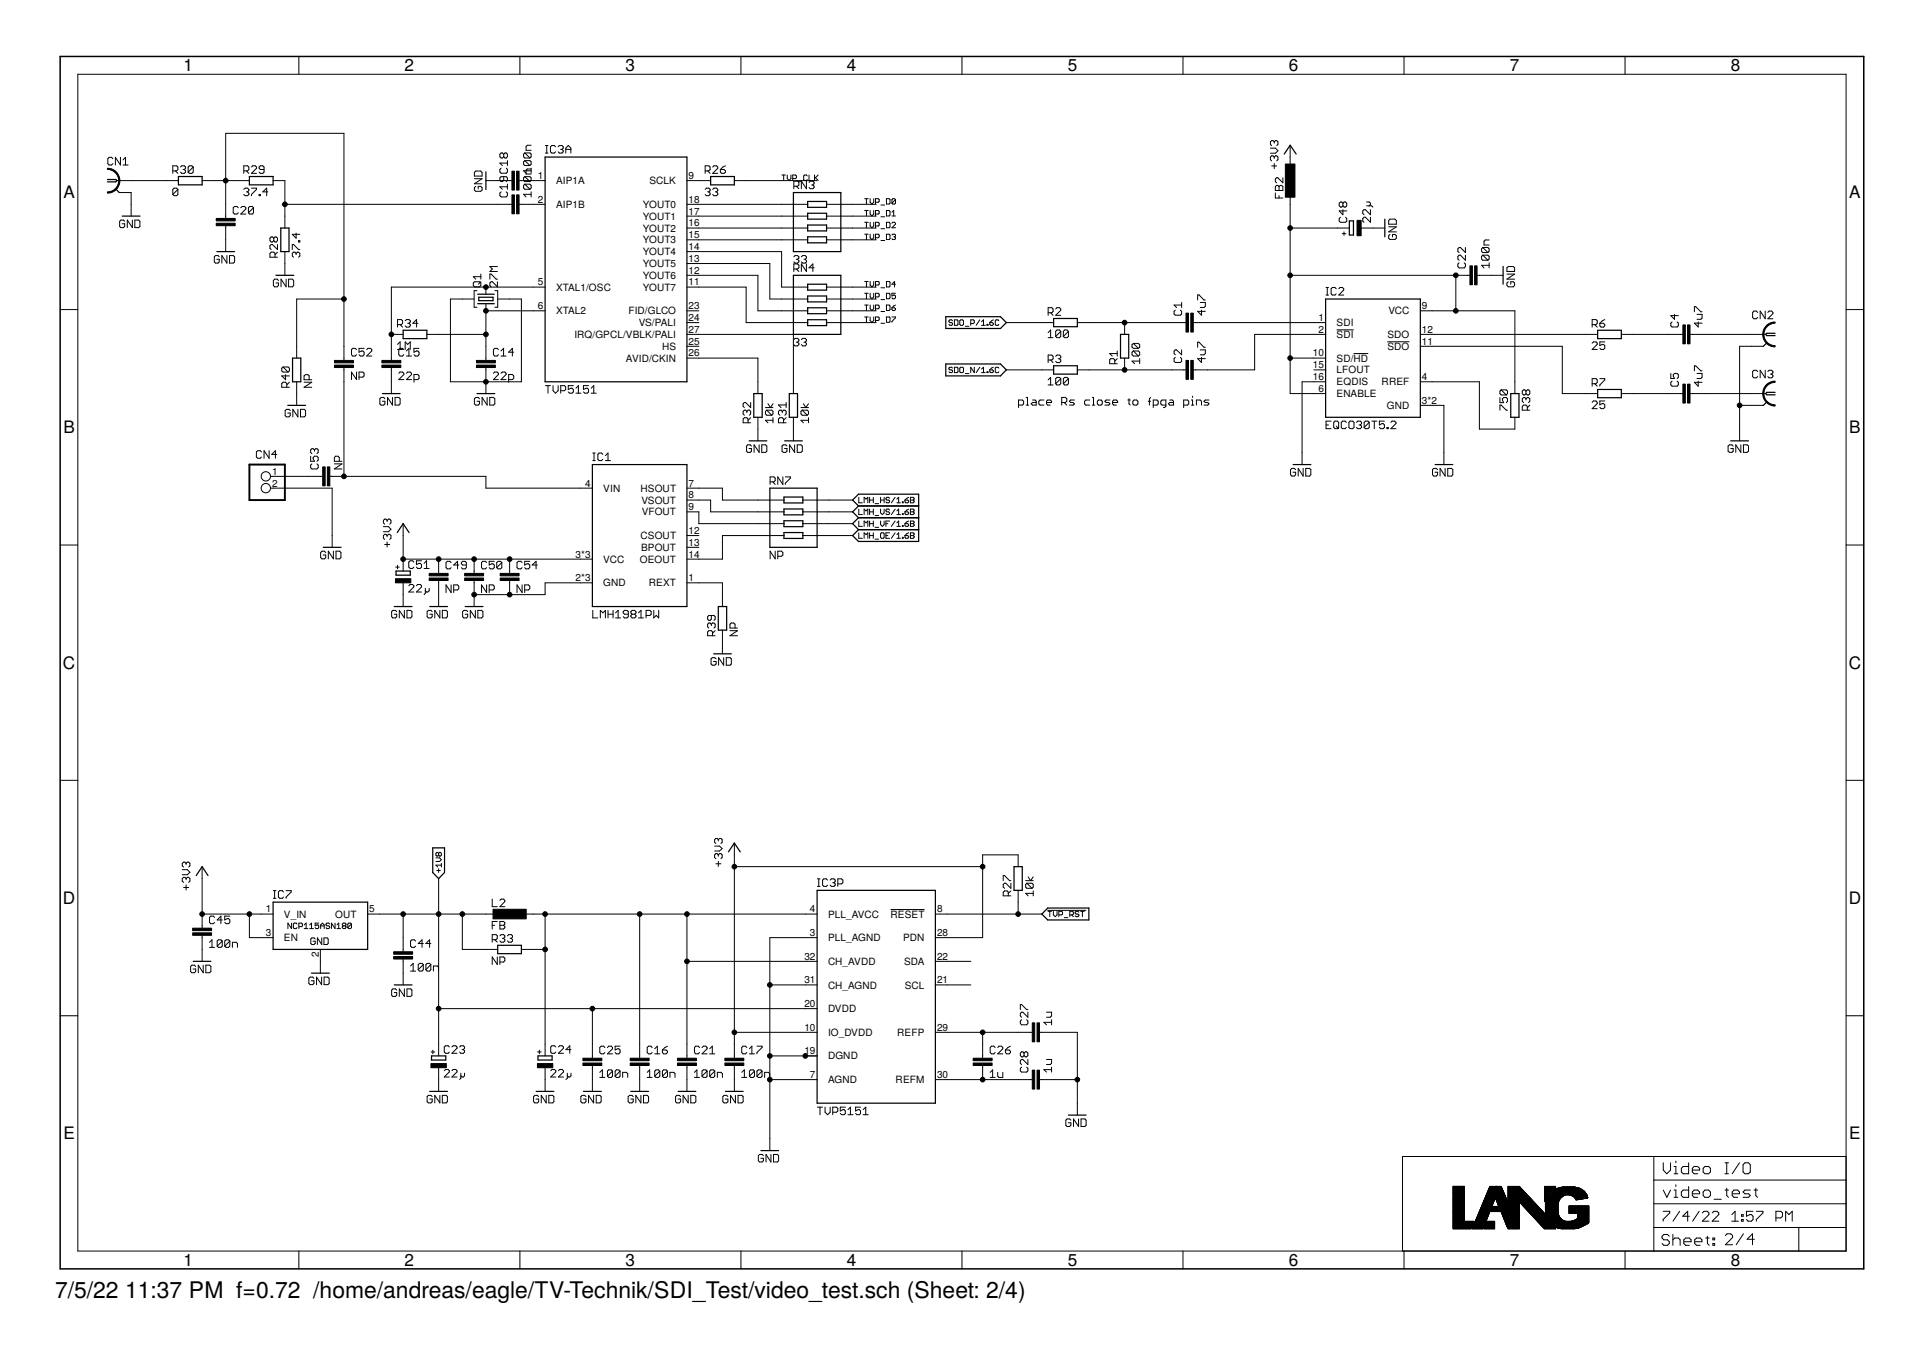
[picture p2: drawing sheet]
<svg xmlns="http://www.w3.org/2000/svg" width="297mm" height="210mm" viewBox="0 0 297 210" stroke-linecap="round" stroke-linejoin="round" font-family="sans-serif">
<defs><g id="words">
<g font-size="3.5">
<text x="8.5" y="200.4">7/5/22</text>
<text x="19.3" y="200.4">11:37 PM f=0.72 /home/andreas/eagle/TV-Technik/SDI_Test/video_test.sch (Sheet: 2/4)</text>
</g>
<g font-size="2.6">
<text x="28.4" y="11">1</text>
<text x="62.5" y="11">2</text>
<text x="96.6" y="11">3</text>
<text x="130.8" y="11">4</text>
<text x="164.9" y="11">5</text>
<text x="199.1" y="11">6</text>
<text x="233.2" y="11">7</text>
<text x="267.3" y="11">8</text>
<text x="9.8" y="30.6">A</text>
<text x="285.7" y="30.6">A</text>
<text x="9.8" y="66.9">B</text>
<text x="285.7" y="66.9">B</text>
<text x="9.7" y="103.3">C</text>
<text x="285.6" y="103.3">C</text>
<text x="9.7" y="139.6">D</text>
<text x="285.6" y="139.6">D</text>
<text x="9.8" y="176">E</text>
<text x="285.7" y="176">E</text>
<text x="28.4" y="195.5">1</text>
<text x="62.5" y="195.5">2</text>
<text x="96.6" y="195.5">3</text>
<text x="130.8" y="195.5">4</text>
<text x="164.9" y="195.5">5</text>
<text x="199.1" y="195.5">6</text>
<text x="233.2" y="195.5">7</text>
<text x="267.3" y="195.5">8</text>
</g>
<g font-size="1.5">
<text x="83.1" y="27.7">1</text>
<text x="85.9" y="28.5">AIP1A</text>
<text x="100.3" y="28.5">SCLK</text>
<text x="106.4" y="27.7">9</text>
<text x="83.1" y="31.3">2</text>
<text x="85.9" y="32.1">AIP1B</text>
<text x="99.3" y="32.1">YOUT0</text>
<text x="99.3" y="33.9">YOUT1</text>
<text x="99.3" y="35.8">YOUT2</text>
<text x="106.4" y="31.3">18</text>
<text x="106.4" y="33.1">17</text>
<text x="106.4" y="35">16</text>
<text x="99.3" y="37.6">YOUT3</text>
<text x="99.3" y="39.4">YOUT4</text>
<text x="99.3" y="41.2">YOUT5</text>
<text x="106.4" y="36.8">15</text>
<text x="106.4" y="38.6">14</text>
<text x="106.4" y="40.4">13</text>
<text x="83.1" y="44.1">5</text>
<text x="83.1" y="47.7">6</text>
<text x="85.9" y="44.9">XTAL1/OSC</text>
<text x="99.3" y="43.1">YOUT6</text>
<text x="99.3" y="44.9">YOUT7</text>
<text x="106.4" y="42.3">12</text>
<text x="106.4" y="44.1">11</text>
<text x="106.4" y="47.7">23</text>
<text x="219.6" y="47.7">9</text>
<text x="85.9" y="48.6">XTAL2</text>
<text x="88.7" y="52.2">IRQ/GPCL/VBLK/PALI</text>
<text x="97.1" y="48.6">FID/GLCO</text>
<text x="98.7" y="50.4">VS/PALI</text>
<text x="106.4" y="49.6">24</text>
<text x="106.4" y="51.4">27</text>
<text x="106.4" y="53.2">25</text>
<text x="203.6" y="49.6">1</text>
<text x="203.6" y="51.4">2</text>
<text x="206.5" y="50.4">SDI</text>
<text x="206.5" y="52.2">SDI</text>
<text x="214.3" y="52.2">SDO</text>
<text x="214.5" y="48.6">VCC</text>
<text x="219.6" y="51.4">12</text>
<text x="219.6" y="53.2">11</text>
<text x="96.7" y="55.9">AVID/CKIN</text>
<text x="102.3" y="54">HS</text>
<text x="106.4" y="55.1">26</text>
<text x="202.8" y="56.9">15</text>
<text x="202.8" y="55.1">10</text>
<text x="202.8" y="58.7">16</text>
<text x="206.5" y="57.7">LFOUT</text>
<text x="206.5" y="55.9">SD/HD</text>
<text x="206.5" y="59.5">EQDIS</text>
<text x="213.4" y="59.5">RREF</text>
<text x="214.3" y="54">SDO</text>
<text x="219.6" y="58.7">4</text>
<text x="203.6" y="60.5">6</text>
<text x="206.5" y="61.3">ENABLE</text>
<text x="214.2" y="63.2">GND</text>
<text x="219.6" y="62.4">3*2</text>
<text x="42" y="73.3">1</text>
<text x="42" y="75.1">2</text>
<text x="90.4" y="75.1">4</text>
<text x="93.2" y="76">VIN</text>
<text x="98.9" y="76">HSOUT</text>
<text x="99.1" y="77.8">VSOUT</text>
<text x="106.4" y="75.1">7</text>
<text x="106.4" y="77">8</text>
<text x="98.9" y="83.3">CSOUT</text>
<text x="99.1" y="79.6">VFOUT</text>
<text x="106.4" y="78.8">9</text>
<text x="106.4" y="82.5">12</text>
<text x="88.9" y="86.1">3*3</text>
<text x="88.9" y="89.8">2*3</text>
<text x="93.2" y="86.9">VCC</text>
<text x="98.8" y="86.9">OEOUT</text>
<text x="99" y="85.1">BPOUT</text>
<text x="106.4" y="89.8">1</text>
<text x="106.4" y="84.3">13</text>
<text x="106.4" y="86.1">14</text>
<text x="93.2" y="90.6">GND</text>
<text x="100.2" y="90.6">REXT</text>
<text x="41.1" y="140.9">1</text>
<text x="43.9" y="141.7">V_IN</text>
<text x="51.8" y="141.7">OUT</text>
<text x="57" y="140.9">5</text>
<text x="125.1" y="140.9">4</text>
<text x="127.9" y="141.7">PLL_AVCC</text>
<text x="137.6" y="141.7">RESET</text>
<text x="144.7" y="140.9">8</text>
<text x="41.1" y="144.6">3</text>
<text x="43.9" y="145.4">EN</text>
<text x="49.2" y="147.8" transform="rotate(-90 49.2 147.8)">2</text>
<text x="124.2" y="148.2">32</text>
<text x="125.1" y="144.6">3</text>
<text x="127.9" y="145.4">PLL_AGND</text>
<text x="127.9" y="149">CH_AVDD</text>
<text x="139.5" y="145.4">PDN</text>
<text x="139.6" y="149">SDA</text>
<text x="144.7" y="148.2">22</text>
<text x="144.7" y="144.6">28</text>
<text x="124.2" y="151.9">31</text>
<text x="124.2" y="155.5">20</text>
<text x="127.9" y="152.7">CH_AGND</text>
<text x="139.7" y="152.7">SCL</text>
<text x="144.7" y="151.9">21</text>
<text x="124.2" y="159.2">10</text>
<text x="127.9" y="156.3">DVDD</text>
<text x="127.9" y="160">IO_DVDD</text>
<text x="138.6" y="160">REFP</text>
<text x="144.7" y="159.2">29</text>
<text x="124.2" y="162.8">19</text>
<text x="125.1" y="166.5">7</text>
<text x="127.9" y="167.3">AGND</text>
<text x="127.9" y="163.6">DGND</text>
<text x="138.3" y="167.3">REFM</text>
<text x="144.7" y="166.5">30</text>
</g>
</g></defs>
<g fill="none" stroke="#000" stroke-width=".15">
<path d="M12 11.5h273.2v181.7h-273.2zM46.2 8.7v2.8M80.3 8.7v2.8M114.4 8.7v2.8M148.6 8.7v2.8M182.7 8.7v2.8M216.9 8.7v2.8M251 8.7v2.8M17.4 24.5l-.2-.2h-.4l-.1 .2v.8l.1 .2h.4l.2-.2M18.1 27.9h9.5M18.4 29.7h1.9v3.7M18.6 24.3v1.2l-.8-1.2v1.2"/>
<path d="M19 25.5h.8M19 24.7l.4-.4v1.2M19.3 34.2l-.2-.2h-.4l-.2 .2v.8l.2 .2h.4l.2-.2v-.4h-.4M20.4 34v1.2l-.7-1.2v1.2M20.8 34h.6l.2 .2v.8l-.2 .2h-.6zM26.7 26.4h.6l.2-.2v-.4l-.2-.2h-.6v1.2M27.1 26.4l.4 .4M27.5 29.3l-.2-.2h-.4l-.2 .2v.7M27.5 29.3v.7l-.2 .2h-.4l-.2-.2M27.5 29.3l-.8 .7M27.9 25.8l.2-.2h.4l.2 .2v.2l-.2 .2M28.3 26.2h.2"/>
<path d="M28.5 26.2l.2 .2v.2l-.2 .2h-.4l-.2-.2M29.8 25.8l-.2-.2h-.3l-.2 .2v.8M29.8 25.8v.8l-.2 .2h-.3l-.2-.2M29.8 25.8l-.7 .8M31.2 27.9h7.3M33.9 39.7l-.2-.2h-.4l-.2 .2v.7l.2 .2h.4l.2-.2v-.4h-.4M34.9 33.8v-13.2h18.2v35.1M34.9 34.8v4.1M35.1 39.5v1.1l-.8-1.1v1.1M35.5 39.5h.5l.2 .2v.7l-.2 .2h-.5zM36.8 32.1l-.2-.2h-.4l-.2 .2v.8l.2 .2h.4l.2-.2M37.2 32.1l.2-.2h.4l.2 .2v.2l-.8 .8h.8"/>
<path d="M37.7 29.3l.2-.2h.3l.2 .2v.1l-.2 .2M37.7 26.4h.5l.2-.2v-.4l-.2-.2h-.5v1.2M38.1 29.6h.1M38.1 26.4l.3 .4M38.2 29.6l.2 .2v.2l-.2 .2h-.3l-.2-.2M38.8 29.1h.8v.2l-.8 .7v.2M38.8 25.8l.2-.2h.4l.2 .2v.2l-.8 .8h.8M39.2 32.1l-.2-.2h-.4l-.2 .2v.8M39.2 32.1v.8l-.2 .2h-.4l-.2-.2M39.2 32.1l-.8 .8M40 30h.2v.2h-.2zM40.8 26.2h-.6l-.2-.2v-.2l.2-.2h.4l.2 .2v.8l-.2 .2h-.4l-.2-.2"/>
<path d="M41.4 29.6h-.8l.6-.5v1.1M42.2 27.9h1.8v7.3M42.3 36.8l-.2-.2h-.2l-.2 .2v.4l.2 .2h.2l.2-.2M42.3 36.8l.2-.2h.2l.2 .2v.4l-.2 .2h-.2l-.2-.2M42.3 36.8v.4M42.5 39.7v-.6l-.2-.2h-.4l-.2 .2v.6h1.2M42.9 37.8v.7l-.8-.7h-.2l-.2 .2v.4l.2 .1M42.9 38.9l-.4 .4M44 31.6h35.1M44 38.9v3.6M45.1 38.5v-.7h.2l.8 .7h.2M45.7 39.1l-.1-.2h-.3l-.2 .2v.4l.2 .2"/>
<path d="M45.7 39.1l.2-.2h.2l.2 .2v.4l-.2 .2M45.7 36v.8l-.6-.6h1.2M45.7 39.1v.2M46.1 37.2h.2v.2h-.2zM73.3 26.6l.2-.2h.8l.2 .2v.6h-1.2zM73.3 27.6h1.2l-1.2 .8h1.2M73.5 28.8l-.2 .2v.4l.2 .1h.8l.2-.1v-.4l-.2-.2h-.4v.4M75.1 27.9h4M77.4 26l-.2 .2v.4l.2 .2h.8l.2-.2v-.4l-.2-.2M77.4 29.6l-.2 .2v.4l.2 .2h.8l.2-.2v-.4l-.2-.2M77.8 23.8l-.2-.2h-.2l-.2 .2v.4l.2 .2h.2l.2-.2M77.8 23.8l.2-.2h.2l.2 .2v.4l-.2 .2h-.2l-.2-.2"/>
<path d="M77.8 27.3v.6l-.2 .1h-.2l-.2-.1v-.4l.2-.2h.8l.2 .2v.4l-.2 .1M77.8 23.8v.4M78.4 24.8v.8M78.4 28.4v.8M78.4 25.2h-1.2l.4 .4M78.4 28.9h-1.2l.4 .3M80.2 27.9h4M80.2 31.6h4M81.1 23.6h.8l.1 .2v.4l-.1 .2M81.1 24.8h.8l.1 .2v.4l-.1 .2M81.1 27.3h.8l.1 .2v.4l-.1 .1M81.1 28.4h.8l.1 .2v.4l-.1 .2"/>
<path d="M81.1 24.8l-.2 .2v.4l.2 .2h.8M81.1 23.6l-.2 .2v.4l.2 .2h.8M81.1 27.3l-.2 .2v.4l.2 .1h.8M81.1 28.4l-.2 .2v.4l.2 .2h.8M81.1 24.8l.8 .8M81.1 23.6l.8 .8M81.1 28.4l.8 .8M81.1 27.3l.8 .7M82 26.4h-1.1l.4 .4M82 26v.8M82 29.6v.8M82 22.4h-.6l-.1 .2v.6h.7"/>
<path d="M82 26.1h-.6l-.1 .2v.6h.7M82 30h-1.1l.4 .4M84.2 23.6h.4M84.2 22.5h.4M84.5 22.5v1.1M85.8 22.7l-.2-.2h-.4l-.2 .2v.8l.2 .1h.4l.2-.1M86.2 22.7l.2-.2h.4l.2 .2v.2l-.2 .2M86.6 23.1h.2M86.8 23.1l.2 .2v.2l-.2 .1h-.4l-.2-.1M87.4 23.6v-.7l.4-.4 .4 .4v.7M87.4 23.1h.8M106.1 27.9h3.7"/>
<path d="M106.1 33.4h18.7M106.1 38.9h14.6v5.4h4.1M106.1 31.6h18.7M106.1 35.2h18.7M106.1 37h18.7M108.9 29.3l.2-.2h.4l.2 .2v.1l-.2 .2M108.9 26.4h.6l.2-.2v-.4l-.2-.2h-.6v1.2M109.3 29.6h.2M109.3 26.4l.4 .4M109.5 29.6l.2 .2v.2l-.2 .2h-.4l-.2-.2M110.1 29.3l.2-.2h.4l.2 .2v.1l-.2 .2M110.1 25.8l.2-.2h.4l.2 .2v.2l-.8 .8h.8"/>
<path d="M110.5 29.6h.2M110.7 29.6l.2 .2v.2l-.2 .2h-.4l-.2-.2M111.3 26.2h.5l.3 .2v.2l-.3 .2h-.3l-.2-.2zM112.1 25.6l-.4 .2-.4 .4M113.4 27.9h12.8M120.8 27h.5M121.1 27v.9M121.6 27v.6l.3 .3 .3-.3v-.6M122.4 27.6h.5l.1-.1v-.3l-.1-.2h-.5v.9M122.6 39.7l.2-.2h.4l.2 .2v.2l-.2 .1M122.6 28.8h.6l.2-.2v-.4l-.2-.2h-.6v1.1M123 28.8l.4 .3"/>
<path d="M123.3 28h.5M123.8 39.7l.2-.2h.4l.2 .2v.2l-.2 .1M124.6 28v1.1l-.8-1.1v1.1M124.7 27.2l-.2-.2h-.2l-.2 .2v.5l.2 .2M124.7 27.7l-.2 .2M125 28.2l.2-.2h.4l.2 .2v.2l-.2 .2M125 27v.9M125.4 28.6h.2M125.6 28.6l.2 .2v.2l-.2 .1h-.4l-.2-.1M125.8 27v.9M126 27.5l.4 .4M126.4 27l-.6 .6"/>
<path d="M127.7 33.4h7.6M127.7 31.6h7.6M127.7 35.2h7.6M127.7 37h7.6M133.6 36.2h.5M133.6 34.3h.5M133.6 30.7h.5M133.6 32.5h.5M133.8 30.7v.8M133.8 32.5v.9M133.8 34.3v.9M133.8 36.2v.8"/>
<path d="M134.4 30.7v.5l.3 .3 .3-.3v-.5M134.4 32.5v.6l.3 .3 .3-.3v-.6M134.4 34.3v.6l.3 .3 .3-.3v-.6M134.4 36.2v.5l.3 .3 .3-.3v-.5M135.2 36.7h.5l.1-.1v-.3l-.1-.1h-.5v.8M135.2 33.1h.5l.1-.2v-.2l-.1-.2h-.5v.9M135.2 34.9h.5l.1-.1v-.3l-.1-.2h-.5v.9M135.2 31.2h.5l.1-.1v-.3l-.1-.1h-.5v.8M136.1 31.7h.6M136.1 33.5h.6M136.1 35.3h.6M136.1 37.1h.6"/>
<path d="M136.9 36.2h.5l.1 .1v.6l-.1 .1h-.5zM136.9 34.3h.5l.1 .2v.5l-.1 .2h-.5zM136.9 30.7h.5l.1 .1v.6l-.1 .1h-.5zM136.9 32.5h.5l.1 .2v.5l-.1 .2h-.5zM137.8 36.3l.1-.1h.3l.1 .1-.1 .3M137.8 34.5l.1-.2h.3l.1 .2v.1l-.5 .6h.5M137.8 33.4h.5M137.8 32.8l.2-.3v.9M138 36.6h.2M138.2 36.6l.1 .1-.1 .3h-.3l-.1-.1M138.3 30.8l-.1-.1h-.3l-.1 .1v.6M138.3 30.8v.6l-.1 .1h-.3l-.1-.1"/>
<path d="M138.3 30.8l-.5 .6M196.2 22.9h.8l.4 .4-.4 .4h-.8M196.4 25.6h.8M196.8 21.9v.2M196.8 24.3v.2M196.8 25.3v.7M196.8 24.3l-.2-.2h-.2l-.2 .2v.4l.2 .1M196.8 21.9l-.2-.2h-.2l-.2 .2v.4l.2 .2M196.8 24.3l.2-.2h.2l.2 .2v.4l-.2 .1M196.8 21.9l.2-.2h.2l.2 .2v.4l-.2 .2M197 29.8v.8h1.2M197 28.8l.2-.2h.2l.2 .2 .2-.2h.2l.2 .2v.6h-1.2z"/>
<path d="M197.6 28.8v.6M197.6 30.2v.4M198.2 27.5v.7l-.8-.7h-.2l-.2 .1v.4l.2 .2M199.3 35.2h9.1M199.3 29.7v31.1h5.5M199.3 22.4v3.7M207.1 33.5l-.2 .3v.3l.2 .2h.7l.2-.2v-.3l-.2-.3M207.3 36.1h.6M207.4 31.4l-.2-.2h-.1l-.2 .2v.4l.2 .2h.1l.2-.2M207.4 31.4l.2-.2h.2l.2 .2v.4l-.2 .2h-.2l-.2-.2M207.4 32.4v.8l-.5-.6h1.1M207.4 31.4v.4"/>
<path d="M207.6 35.8v.6M210.2 35.2h3.7M211.1 31.2h.4l.2 .2v.2l-.2 .2M211.1 31.8h.8l.2 .2M211.7 32.4v.8l-.8-.8h-.2l-.2 .2v.4l.2 .2M211.7 33.5v.8l-.8-.8h-.2l-.2 .3v.3l.2 .2M214.5 35h1.2l-1.2 .8h1.2M214.7 36.2l-.2 .2v.4l.2 .2h.8l.2-.2v-.4l-.2-.2h-.4v.4M214.7 33.8h.8l.2 .3v.5h-1.2v-.5zM226.4 39.4v.8l-.8-.8h-.2l-.2 .2v.4l.2 .2M226.4 38.2v.8l-.8-.8h-.2l-.2 .2v.4l.2 .2M229 38.2h.8l.2 .2v.4l-.2 .2"/>
<path d="M229 39.4h.8l.2 .2v.4l-.2 .2M229 39.4l-.1 .2v.4l.1 .2h.8M229 38.2l-.1 .2v.4l.1 .2h.8M229 39.4l.8 .8M229 38.2l.8 .8M230 37.1h-.6l-.2 .2v.5h.8M9.3 47.8h2.7M43 43.3l-.2-.2h-.4l-.2 .2v.8l.2 .2h.4l.2-.2v-.4h-.4M43.7 56.7l-.2 .2v.4l.2 .2h.8M43.7 56.7h.8l.2 .2v.4l-.2 .2M43.7 56.7l.8 .8M44.1 57.9v.8l-.6-.6h1.2"/>
<path d="M44.2 43.1v1.2l-.8-1.2v1.2M44.3 59.8v-.6l-.2-.2h-.4l-.2 .2v.6h1.2M44.6 43.1h.6l.2 .2v.8l-.2 .2h-.6zM44.7 59l-.4 .4M45.8 59v3.6M47 59h1.2l-1.2 .8h1.2M47.8 58.7v-.6l-.2-.2h-.4l-.2 .2v.6h1.2M53.1 46.2h-7.3v9.1M53.1 56.8v16.8M55.1 54l-.2-.2h-.4l-.2 .2v.8l.2 .2h.4l.2-.2M55.1 57.5v1.1l-.8-1.1v1.1M55.5 58.3h.5l.2-.2v-.4l-.2-.2h-.5v1.1"/>
<path d="M56.2 53.8h-.7v.6l.4-.2h.1l.2 .2v.4l-.2 .2h-.3l-.2-.2M56.6 54l.2-.2h.4l.2 .2v.2l-.8 .8h.8M60.5 51.6h1.8M60.5 56.8v4M61.4 53.2l.4-.4v1.2M61.4 54h.8M61.4 50.1h.6l.2-.2v-.3l-.2-.2h-.6v1.1M61.6 57.7l.2-.2h.4l.2 .2v.1l-.8 .8h.8M61.8 50.1l.4 .4M62.4 54l-.2-.2h-.4l-.2 .2v.8l.2 .2h.4l.2-.2M62.6 54v-1.2l.4 .4 .4-.4v1.2M62.6 49.6l.2-.2h.4l.2 .2v.1l-.2 .2"/>
<path d="M62.8 57.7l.2-.2h.4l.2 .2v.1l-.8 .8h.8M62.8 55h.8M62.8 54.2l.4-.4v1.2M63 49.9h.2M63.2 49.9l.2 .2v.2l-.2 .2h-.4l-.2-.2M63.9 58.6h.6l.2-.2v-.3l-.2-.3h-.6v1.2M64.6 49.9h-.8l.5-.5v1.1M64.7 53.8h-.8v.6l.4-.2h.2l.2 .2v.4l-.2 .2h-.3l-.3-.2M65.9 51.6h9.2M73.2 46.2h-3.6v12.8h10.9v-12.8h-3.6M73.3 43.5h.8l.2 .2v.4l-.2 .2h-.8l-.2-.2v-.4zM73.7 44.9h-.5v2.6h.5"/>
<path d="M74.3 42.3v.8M74.3 43.5l-.4 .4M74.3 42.7h-1.2l.4 .4M75.1 48h9.1M75.1 44.3v1.1M75.1 46.9v8.8M75.1 56.8v4M75.7 43.1v-.8h.2l.7 .8h.2M76.2 57.7l.2-.2h.4l.2 .2v.1l-.8 .8h.8M76.4 44.9h.5v2.6h-.5M76.8 43.5v.8l-.7-.8h-.2l-.2 .2v.4l.2 .2M76.8 41.2h-1.1l.4 .4-.4 .3h1.1"/>
<path d="M77 54l-.2-.2h-.4l-.2 .2v.8l.2 .2h.4l.2-.2M77.4 57.7l.2-.2h.4l.2 .2v.1l-.8 .8h.8M77.4 55h.8M77.4 54.2l.4-.4v1.2M78.6 58.6h.5l.3-.2v-.3l-.3-.3h-.5v1.2M79.4 54.4h-.8l.5-.6v1.2M84.2 44.3h-23.7v11.4M84.2 59.6h.8M84.6 59.6v1.1M85.4 59.6v.7l.4 .4 .4-.4v-.7M88.6 59.6h-.8v.6l.4-.2h.2l.2 .2v.3l-.2 .2h-.4l-.2-.2M89 60l.3-.4v1.1"/>
<path d="M90.9 59.6h-.8v.6l.4-.2h.2l.2 .2v.3l-.2 .2h-.4l-.2-.2M91.3 60l.4-.4v1.1M106.1 40.7h12.8v5.5h5.9M106.1 44.3h9.2v5.5h9.5M106.1 49.8h1.8M106.1 42.5h11v5.5h7.7M106.1 48h1.8M106.1 51.6h16.5v9.2M106.1 53.5h1.8M106.1 55.3h11v5.5M122.6 41.6h.6l.2-.2v-.4l-.2-.2h-.6v1.1M122.6 52.5l.2-.2h.4l.2 .2v.1l-.2 .3"/>
<path d="M123 40h.2M123 52.9h.2M123 41.6l.4 .3M123.2 40l.2 .3v.1l-.2 .2h-.4l-.2-.2M123.2 52.9l.2 .1v.2l-.2 .2h-.4l-.2-.2M123.8 52.5l.2-.2h.4l.2 .2v.1l-.2 .3M124.2 40h.2M124.2 52.9h.2M124.4 40l.2 .3v.1l-.2 .2h-.4l-.2-.2M124.4 52.9l.2 .1v.2l-.2 .2h-.4l-.2-.2M124.6 40.8v1.1l-.8-1.1v1.1M125.8 41.4h-.8l.6-.6v1.1"/>
<path d="M127.7 44.3h7.6M127.7 49.8h7.6M127.7 48h7.6M127.7 46.2h7.6M133.6 47.1h.5M133.6 43.5h.5M133.6 45.3h.5M133.6 49h.5M133.8 43.5v.8M133.8 45.3v.8M133.8 47.1v.9M133.8 49v.8"/>
<path d="M134.4 49v.5l.3 .3 .3-.3v-.5M134.4 45.3v.6l.3 .2 .3-.2v-.6M134.4 43.5v.5l.3 .3 .3-.3v-.5M134.4 47.1v.6l.3 .3 .3-.3v-.6M135.2 47.7h.5l.1-.2v-.2l-.1-.2h-.5v.9M135.2 44h.5l.1-.1v-.3l-.1-.1h-.5v.8M135.2 45.9h.5l.1-.2v-.3l-.1-.1h-.5v.8M135.2 49.5h.5l.1-.1v-.3l-.1-.1h-.5v.8M136.1 49.9h.6M136.1 44.4h.6M136.1 46.3h.6M136.1 48.1h.6"/>
<path d="M136.9 47.1h.5l.1 .2v.5l-.1 .2h-.5zM136.9 43.5h.5l.1 .1v.6l-.1 .1h-.5zM136.9 45.3h.5l.1 .1v.6l-.1 .1h-.5zM136.9 49h.5l.1 .1v.6l-.1 .1h-.5zM137.8 47.5h.4l.1 .3-.1 .2h-.3l-.1-.2zM137.8 49h.5l-.5 .8M138.3 45.3h-.5v.4l.2-.1 .3 .1v.3l-.1 .1h-.3l-.1-.1M138.3 43.9h-.5l.4-.4v.8M138.3 47.1l-.5 .4M147.1 56.9l-.1-.2h-.3l-.1 .2 .1 .2h.3l.1 .2-.1 .3h-.3l-.1-.2M147.1 49.6l-.1-.2h-.3l-.1 .2 .1 .2h.3l.1 .2-.1 .2h-.3l-.1-.1M147.4 49.4h.4l.2 .2v.5l-.2 .1h-.4z"/>
<path d="M147.4 56.7h.4l.2 .2v.5l-.2 .2h-.4zM148.3 56.9l.1-.2h.3l.1 .2v.5l-.1 .2h-.3l-.1-.2zM148.4 49.4h.3l.1 .2v.5l-.1 .1h-.3l-.1-.1v-.5zM149.1 57.7h.6M149.1 50.4h.6M149.9 50h.5l.1-.2v-.2l-.1-.2h-.5v.8M150.5 56.7v.9l-.6-.9v.9M151.3 49.4l-.5 .8M151.3 56.7l-.5 .9M151.6 50.2h.6M151.6 49.7l.3-.3v.8M151.6 57l.3-.3v.9"/>
<path d="M151.6 57.6h.6M152.5 50.1h.1v.1h-.1zM152.5 57.4h.1v.2h-.1zM152.9 57.1h.4l.1 .3-.1 .2h-.3l-.1-.2zM152.9 49.8h.4l.1 .3-.1 .1h-.3l-.1-.1zM153.4 49.4l-.5 .4M153.4 56.7l-.5 .4M154.3 49.6l-.1-.2h-.3l-.2 .2v.5l.2 .1h.3l.1-.1M154.3 56.9l-.1-.2h-.3l-.2 .2v.5l.2 .2h.3l.1-.2M155.4 49.8h7.4M155.4 57.1h7.4M161.9 51.4l.4-.4v1.2"/>
<path d="M161.9 58.7l.4-.4v1.2M161.9 52.2h.8M161.9 59.5h.8M161.9 48.3h.6l.2-.2v-.4l-.2-.2h-.6v1.2M161.9 55.6h.6l.2-.2v-.4l-.2-.2h-.6v1.2M162.3 48.3l.4 .4M162.3 55.6l.4 .4M163.1 47.7l.2-.2h.4l.2 .2v.2l-.8 .8h.8M163.1 55l.2-.2h.4l.2 .2v.2l-.2 .2M163.5 55.4h.2M163.7 55.4l.2 .2v.2l-.2 .2h-.4l-.2-.2M163.9 51.2v.8l-.2 .2h-.4l-.2-.2"/>
<path d="M163.9 51.2l-.2-.2h-.4l-.2 .2v.8M163.9 58.5l-.2-.2h-.4l-.2 .2v.8M163.9 58.5v.8l-.2 .2h-.4l-.2-.2M163.9 51.2l-.8 .8M163.9 58.5l-.8 .8M165 51.2v.8l-.2 .2h-.4l-.1-.2M165 51.2l-.2-.2h-.4l-.1 .2v.8M165 58.5l-.2-.2h-.4l-.1 .2v.8M165 58.5v.8l-.2 .2h-.4l-.1-.2M165 51.2l-.7 .8M165 58.5l-.7 .8M166.4 49.8h16.8"/>
<path d="M166.4 57.1h16.8M172.2 56.2v-.6l-.2-.2h-.4l-.2 .2v.6h1.2M172.6 54.6h-1.2l.4 .4M172.6 55.4l-.4 .4M172.6 54.2v.8M173.7 49.8v1.8M173.7 55.3v1.8M175.1 53h.7l.2 .2v.4l-.2 .2M175.1 54.2h.7l.2 .2v.4l-.2 .2M175.1 54.2l-.2 .2v.4l.2 .2h.7M175.1 53l-.2 .2v.4l.2 .2h.7M175.1 54.2l.7 .8"/>
<path d="M175.1 53l.7 .8M176 55.8h-1.1l.4 .4M176 55.4v.8M181.5 47.9l-.1 .2v.4l.1 .2h.8l.2-.2v-.4l-.2-.2M181.5 55.2l-.1 .2v.4l.1 .2h.8l.2-.2v-.4l-.2-.2M182.5 54v.8l-.8-.8h-.2l-.1 .2v.4l.1 .2M182.5 46.7v.8M182.5 47.1h-1.1l.3 .4M184.3 49.8h20.5M185 53.6v-.7h.2l.8 .7h.2M185 46.3v-.7h.2l.8 .7h.2M185.4 46.7h.8v.6l-.2 .2h-.6"/>
<path d="M185.4 54h.8v.6l-.2 .2h-.6M185.6 47.9v.8l-.6-.6h1.2M185.6 55.2v.8l-.6-.6h1.2M199.3 42.5h27.8M199.3 55.3h5.5M202.9 57.1h1.9M204.8 51.6h-11v5.5h-9.5M204.8 59h-3.7v12.8M204.8 45.6h.4M204.8 44.4h.4M205 44.4v1.2M206.4 44.6l-.2-.2h-.4l-.2 .2v.8l.2 .2h.4l.2-.2"/>
<path d="M206.5 50.9h2.6M206.8 44.6l.2-.2h.4l.2 .2v.2l-.8 .8h.8M209.1 54.6h2.2M214.3 52.8h3.4M219.4 48h14.6v12.8M219.4 51.6h27.4M219.4 53.5h21.9v7.3h5.5M219.4 59h9.1v7.3h5.5v-1.8M224.9 42.5v5.5M225.4 40.6l-.2 .2v.4l.2 .2h.8l.2-.2v-.4l-.2-.2M228.2 42.5h4M230 41h-1.1l.3 .4"/>
<path d="M230 40.6v.8M232.8 42.3h1.2l-1.2 .8h1.2M232.8 41.4l.2-.2h.7l.3 .2v.5h-1.2zM233 43.5l-.2 .2v.4l.2 .2h.7l.3-.2v-.4l-.3-.2h-.3v.4M245.9 53l.2-.2h.4l.2 .2v.2l-.8 .8h.8M245.9 50.1h.6l.2-.2v-.3l-.2-.2h-.6v1.1M245.9 59.3h.6l.2-.2v-.4l-.2-.2h-.6v1.1M246.3 50.1l.4 .4M246.3 59.3l.4 .3M247.1 49.9h.6l.2 .2v.2l-.2 .2h-.4l-.2-.2zM247.1 58.5h.8v.2l-.8 .8v.1M247.9 52.8h-.8v.6l.4-.2h.2l.2 .2v.4l-.2 .2h-.4l-.2-.2"/>
<path d="M247.9 49.4l-.8 .5M250.4 51.6h9.5M258.1 57.7v.8h.6l-.2-.4v-.2l.2-.2h.4l.1 .2v.4l-.1 .2M258.3 49.7l-.2 .2v.4l.2 .2h.8l.1-.2v-.4l-.1-.2M258.3 58.9l-.2 .2v.3l.2 .2h.8l.1-.2v-.3l-.1-.2M258.7 48.6v.7l-.6-.6h1.1M261 51.6h11.7M261.7 48.2v-.8h.2l.8 .8h.2M261.7 57.3v-.8h.2l.8 .8h.2M262.1 48.6h.8v.5l-.2 .2h-.6M262.1 57.7h.8v.6l-.2 .2h-.6M262.3 58.9v.7l-.6-.5h1.2"/>
<path d="M262.3 49.7v.8l-.6-.6h1.2M271.5 48.3l-.2-.3h-.4l-.2 .3v.7l.2 .2h.4l.2-.2M271.5 57.4l-.2-.2h-.4l-.2 .2v.8l.2 .2h.4l.2-.2M272.4 53.5h-3.7v14.6M272.7 48v1.2l-.8-1.2v1.2M272.7 57.2v1.2l-.8-1.2v1.2M273.1 48.3l.2-.3h.4l.2 .3v.2l-.8 .7h.8M273.1 57.4l.2-.2h.4l.2 .2v.2l-.2 .2M273.5 57.8h.2M273.7 57.8l.2 .2v.2l-.2 .2h-.4l-.2-.2M285.2 47.8h2.7M40.4 69.8l-.2-.2h-.4l-.2 .2v.8l.2 .2h.4l.2-.2"/>
<path d="M41.6 69.6v1.2l-.8-1.2v1.2M41.8 75.4h9.5v9.1M41.8 73.6h8M42.8 70.2h-.8l.5-.6v1.2M44.8 63.4l-.2-.2h-.3l-.3 .2v.8l.3 .2h.3l.2-.2v-.4h-.4M46 63.2v1.2l-.8-1.2v1.2M46.4 63.2h.6l.2 .2v.8l-.2 .2h-.6zM48 70.5v.7h.6l-.2-.3v-.2l.2-.2h.4l.1 .2v.4l-.1 .1M48.2 71.6l-.2 .2v.4l.2 .2h.8l.1-.2v-.4l-.1-.2M48.6 69.5l-.2-.2h-.2l-.2 .2v.4l.2 .2M48.6 69.5l.2-.2h.2l.1 .2v.4l-.1 .2M48.6 69.5v.2"/>
<path d="M50.9 73.6h24.2v1.8h16.4M51.6 71.6h1.2l-1.2 .8h1.2M52.4 71.2v-.5l-.2-.2h-.4l-.2 .2v.5h1.2M59.5 61.6l-.2-.2h-.4l-.2 .2v.8l.2 .2h.4l.2-.2v-.4h-.4M60.6 61.4v1.2l-.7-1.2v1.2M61 61.4h.6l.2 .2v.8l-.2 .2h-.6zM74.1 61.6l-.2-.2h-.4l-.2 .2v.8l.2 .2h.4l.2-.2v-.4h-.4M75.2 61.4v1.2l-.7-1.2v1.2M75.6 61.4h.6l.2 .2v.8l-.2 .2h-.6zM86.6 60.3h.6l.2-.1v-.4l-.2-.2h-.6v1.1M89 60.7h.7M91.3 60.7h.8"/>
<path d="M91.6 71.1h.3M91.6 70h.3M91.8 70v1.1M93.1 70.2l-.2-.2h-.4l-.1 .2v.8l.1 .1h.4l.2-.1M93.5 70.4l.4-.4v1.1M93.5 71.1h.8M106.1 75.4h5.5v1.8h9.5M106.1 77.2h3.7v1.9h11.3M106.1 79.1h1.8v1.8h13.2M115.4 63.5l-.2-.1h-.2l-.2 .1v.4l.2 .2M115.4 63.5l.1-.1h.3l.2 .1v.4l-.2 .2M115.4 63.5v.2"/>
<path d="M115.5 65.3v-.6l-.1-.2h-.4l-.2 .2v.6h1.2M116 62.2v.7l-.8-.7h-.2l-.2 .2v.4l.2 .1M116 64.5l-.5 .4M116.1 68.9l-.2-.2h-.4l-.2 .2v.8l.2 .2h.4l.2-.2v-.4h-.4M117.1 64.5v3.6M117.3 68.7v1.2l-.8-1.2v1.2M117.7 68.7h.6l.1 .2v.8l-.1 .2h-.6zM118.2 62.9h1.2M118.4 63.4l-.2 .1v.4l.2 .2h.8M118.4 63.4h.8l.2 .1v.4l-.2 .2M118.4 63.4l.8 .7M118.6 62.4l.4 .5 .4-.5"/>
<path d="M119 74.4h.5l.2-.2v-.3l-.2-.2h-.5v1.1M119.4 74.4l.3 .4M119.4 64.9h-1.2l.4 .4M119.4 64.5v.8M120.8 63.5l-.2-.1h-.1l-.3 .1v.4l.3 .2M120.8 63.5l.2-.1h.2l.2 .1v.4l-.2 .2M120.8 63.5v.2M120.9 73.7v1.1l-.8-1.1v1.1M121 65.3v-.6l-.2-.2h-.3l-.3 .2v.6h1.2M121.3 73.7h.8v.2l-.8 .7v.2M121.4 62.5h-1.2l.4 .4M121.4 64.5l-.4 .4"/>
<path d="M121.4 62.2v.7M121.6 68.9l-.2-.2h-.4l-.2 .2v.8l.2 .2h.4l.2-.2v-.4h-.4M122.6 64.5v3.6M122.7 68.7v1.2l-.7-1.2v1.2M123.1 68.7h.6l.2 .2v.8l-.2 .2h-.6zM123.7 62.9h1.2M123.9 63.4h.8l.2 .1v.4l-.2 .2M123.9 63.4l-.2 .1v.4l.2 .2h.8M123.9 63.4l.8 .7M124 77.2h7.7M124 79.1h7.7M124.1 62.4l.4 .5 .4-.5"/>
<path d="M124.9 64.9h-1.2l.4 .4M124.9 64.5v.8M132.7 76.8v.9h.5M132.7 78.6v.9h.5M133.5 77.7v-.9l.3 .3 .2-.3v.9M133.5 79.5v-.9l.3 .3 .2-.3v.9M134.3 76.8v.9M134.3 78.6v.9M134.3 77.2h.6M134.3 79.1h.6M134.9 76.8v.9M134.9 78.6v.9"/>
<path d="M135.2 77.8h.5M135.2 79.6h.5M136 78.6v.6l.3 .3 .3-.3v-.6M136 77.2h.6M136 76.8v.9M136.6 76.8v.9M137.4 77l-.1-.2h-.3l-.2 .3 .2 .1h.3l.1 .3-.1 .2h-.3l-.2-.2M137.4 78.8l-.1-.2h-.3l-.2 .3 .2 .2h.3l.1 .2-.1 .2h-.3l-.2-.2M138.3 76.8l-.6 .9M138.3 78.6l-.6 .9M138.5 77.7h.6M138.5 77.1l.3-.3v.9"/>
<path d="M138.5 78.9l.3-.3v.9M138.5 79.5h.6M139.4 77.5h.1v.2h-.1zM139.4 79.3h.1v.2h-.1zM139.8 79.1h.4l.2 .2-.2 .2h-.3l-.1-.2zM139.8 77.2h.4l.2 .3-.2 .2h-.3l-.1-.2zM140.4 76.8l-.6 .4M140.4 78.6l-.6 .5M140.6 78.6h.5l.1 .2-.1 .3 .1 .2-.1 .2h-.5zM140.6 76.8h.5l.1 .2-.1 .2 .1 .3-.1 .2h-.5zM140.6 77.2h.5M140.6 79.1h.5"/>
<path d="M157.3 62.6h.6l.2-.2v-.4l-.2-.2h-.6v1.1M158.5 61.4h.2v1.2M158.5 62.6h.4M159.5 61.8h.4l.2 .2v.6h-.6l-.2-.2 .2-.2h.6M161.2 61.8h-.5l-.2 .2v.4l.2 .2h.5M161.6 62.2h.8v-.2l-.2-.2h-.4l-.2 .2v.4l.2 .2h.4M164 62.2h.6l.2-.2v-.4l-.2-.2h-.6v1.2M164.4 62.2l.4 .4M166 61.8h-.6l-.2 .2 .2 .2h.4l.2 .2-.2 .2h-.6M168.3 61.8h-.6l-.2 .2v.4l.2 .2h.6M168.7 61.4h.2v1.2M168.7 62.6h.4"/>
<path d="M169.5 62l.2-.2h.4l.2 .2v.4l-.2 .2h-.4l-.2-.2zM171.4 61.8h-.5l-.2 .2 .2 .2h.4l.1 .2-.1 .2h-.6M171.9 62.2h.7v-.2l-.2-.2h-.4l-.1 .2v.4l.1 .2h.4M174.2 61.8h.4M174.4 61.6v.8l.2 .2M175 62l.2-.2h.4l.2 .2v.4l-.2 .2h-.4l-.2-.2zM177.4 62h.3M177.7 61.4l-.2 .2v1M178.1 62.6h.6l.2-.2v-.4l-.2-.2h-.6v1.1M180.1 62.6h-.6l-.2-.2v-.4l.2-.2h.6v1l-.2 .1h-.2M180.7 61.8h.4l.2 .2v.6h-.6l-.2-.2 .2-.2h.6M182.8 62.6h.6l.2-.2v-.4l-.2-.2h-.6v1.1"/>
<path d="M184 62.6h.4M184 61.8h.2v.8M184.2 61.2v.2M184.8 62.6v-.8h.6l.2 .2v.6M186.8 61.8h-.6l-.2 .2 .2 .2h.4l.2 .2-.2 .2h-.6M200.1 72.5l-.2-.2h-.4l-.2 .2v.8l.2 .2h.4l.2-.2v-.4h-.4M201.3 72.3v1.2l-.8-1.2v1.2M201.7 72.3h.6l.2 .2v.8l-.2 .2h-.6zM204.8 65.6h.4M205.6 65h-.8v1.2h.8M206.2 65h.4l.2 .2v.8l-.2 .2h-.4l-.2-.2v-.8zM206.4 65.8l.4 .4"/>
<path d="M208 65.2l-.2-.2h-.4l-.2 .2v.8l.2 .2h.4l.2-.2M208.6 65h.3l.2 .2v.8l-.2 .2h-.3l-.2-.2v-.8zM209.5 65.2l.2-.2h.4l.2 .2v.2l-.2 .2M209.9 65.6h.2M210.1 65.6l.2 .2v.2l-.2 .2h-.4l-.2-.2M211.5 65.2l-.2-.2h-.4l-.2 .2v.8M211.5 65.2v.8l-.2 .2h-.4l-.2-.2M211.5 65.2l-.8 .8M211.9 65h.8M212.3 65v1.2M213.8 65h-.7v.6l.4-.2h.2l.1 .2v.4l-.1 .2h-.4l-.2-.2M214.2 66h.2v.2h-.2z"/>
<path d="M214.8 65.2l.2-.2h.4l.2 .2v.2l-.8 .8h.8M219.4 62.6h3.6v9.2M222.1 72.5l-.3-.2h-.3l-.2 .2v.8l.2 .2h.3l.3-.2v-.4h-.4M223.2 72.3v1.2l-.8-1.2v1.2M223.6 72.3h.6l.2 .2v.8l-.2 .2h-.6zM231.7 61.4v.8h.6l-.2-.4v-.2l.2-.2h.4l.2 .2v.4l-.2 .2M231.7 63.4v-.8h.2l.8 .8h.2M231.9 60.2l.8 .8M231.9 60.2l-.2 .2v.4l.2 .2h.8M231.9 60.2h.8l.2 .2v.4l-.2 .2M235.7 61.6l-.2-.2h-.2l-.2 .2v.4l.2 .2M235.7 61.6l.2-.2h.2l.2 .2v.4l-.2 .2"/>
<path d="M235.7 60.4l-.2-.2h-.2l-.2 .2v.4l.2 .2h.2l.2-.2M235.7 60.4l.2-.2h.2l.2 .2v.4l-.2 .2h-.2l-.2-.2M235.7 60.4v.4M235.7 61.6v.2M235.9 63.4v-.6l-.2-.2h-.4l-.2 .2v.6h1.2M236.3 62.6l-.4 .4M245.9 62.1l.2-.2h.4l.2 .2v.2l-.8 .8h.8M247.9 61.9h-.8v.6l.4-.2h.2l.2 .2v.4l-.2 .2h-.4l-.2-.2M250.4 60.8h9.5M261 60.8h11.7M267.7 68.9l-.2-.2h-.4l-.2 .2v.8l.2 .2h.4l.2-.2v-.4h-.4M268.7 62.6h3.7"/>
<path d="M268.9 68.7v1.2l-.8-1.2v1.2M269.3 68.7h.6l.2 .2v.8l-.2 .2h-.6zM9.3 84.2h2.7M50.3 85.3l-.2-.2h-.4l-.2 .2v.8l.2 .2h.4l.2-.2v-.4h-.4M51.5 85.1v1.2l-.8-1.2v1.2M51.9 85.1h.6l.2 .2v.8l-.2 .2h-.6zM59.2 81.3h.8l.4 .4-.4 .4h-.8M59.4 84.1h.8M59.8 80.4v.2M59.8 82.7v.2M59.8 83.7v.8M59.8 82.7l-.2-.2h-.2l-.2 .2v.4l.2 .2"/>
<path d="M59.8 80.4l-.2-.2h-.2l-.2 .2v.4l.2 .2M59.8 82.7l.2-.2h.2l.2 .2v.4l-.2 .2M59.8 80.4l.2-.2h.2l.2 .2v.4l-.2 .2M61.1 87.6h.6M61.3 94.5l-.2-.2h-.4l-.2 .2v.7l.2 .2h.4l.2-.2v-.3h-.4M61.4 87.3v.6M62.3 80.9v7.3M62.3 90v3.7M62.3 86.4h29.2M62.5 94.3v1.1l-.8-1.1v1.1M62.9 94.3h.5l.2 .2v.7l-.2 .2h-.5zM63.1 90.5l.3-.2h.3l.2 .2v.2l-.8 .7h.8"/>
<path d="M63.9 86.8l-.2-.2h-.3l-.3 .2v.8l.3 .2h.3l.2-.2M64.3 90.5l.2-.2h.4l.2 .2v.2l-.8 .7h.8M65.1 86.6h-.8v.6l.4-.2h.2l.2 .2v.4l-.2 .2h-.4l-.2-.2M65.5 87.8h.8M65.5 87l.4-.4v1.2M65.7 90.9v.7l-.2 .2M66.3 90.9v.3l-.2 .2h-.2l-.2-.2M66.8 94.5l-.2-.2h-.4l-.2 .2v.7l.2 .2h.4l.2-.2v-.3h-.4M67.8 86.4v2.2M67.8 89.7v4M67.9 94.3v1.1l-.7-1.1v1.1M68.3 94.3h.6l.2 .2v.7l-.2 .2h-.6z"/>
<path d="M69.7 86.9l-.2-.2h-.4l-.2 .2v.8l.2 .2h.4l.2-.2M69.7 90.3v1.2l-.8-1.2v1.2M70.1 91.1h.6l.2-.2v-.3l-.2-.3h-.6v1.2M70.9 87.3h-.8l.6-.6v1.2M72 87.3h-.5l-.2-.2v-.2l.2-.2h.3l.2 .2v.8l-.2 .2h-.3l-.2-.2M72.2 94.5l-.1-.2h-.5l-.1 .2v.7l.1 .2h.5l.1-.2v-.3h-.3M73.2 86.4v2.2M73.2 89.7v4M73.4 94.3v1.1l-.8-1.1v1.1M73.8 94.3h.6l.2 .2v.7l-.2 .2h-.6zM75.2 86.9l-.2-.2h-.4l-.2 .2v.8l.2 .2h.4l.2-.2M75.2 90.3v1.2l-.8-1.2v1.2"/>
<path d="M75.6 91.1h.5l.2-.2v-.3l-.2-.3h-.5v1.2M76.3 86.7h-.7v.6l.3-.2h.2l.2 .2v.4l-.2 .2h-.3l-.2-.2M77.5 86.9l-.2-.2h-.4l-.2 .2v.8M77.5 86.9v.8l-.2 .2h-.4l-.2-.2M77.5 86.9l-.8 .8M78.7 86.4v2.2M78.7 89.7v2.1M80.6 86.9l-.1-.2h-.4l-.2 .2v.8l.2 .2h.4l.1-.2M80.6 90.3v1.2l-.7-1.2v1.2M81 91.1h.6l.2-.2v-.3l-.2-.3h-.6v1.2M81.8 86.7h-.8v.6l.4-.2h.2l.2 .2v.4l-.2 .2h-.4l-.2-.2M83 87.3h-.8l.6-.6v1.2"/>
<path d="M91.5 90h-7.3v1.8h-11M91.6 94.3v1.1h.7M92.7 95.4v-1.1l.4 .4 .4-.4v1.1M93.9 94.3v1.1M93.9 94.9h.8M94.7 94.3v1.1M95.1 95.4h.8M95.1 94.7l.4-.4v1.1M97 94.9h-.5l-.2-.2v-.2l.2-.2h.4l.1 .2v.7l-.1 .2h-.4l-.2-.2M97.6 94.9l-.1 .2v.1l.1 .2h.4l.2-.2v-.1l-.2-.2M97.6 94.9h.4M97.6 94.9l-.1-.2v-.2l.1-.2h.4l.2 .2v.2l-.2 .2"/>
<path d="M98.6 94.7l.4-.4v1.1M98.6 95.4h.8M99.8 95.1h.6l.2-.2v-.4l-.2-.2h-.6v1.1M101 94.3v1.1l.4-.3 .3 .3v-1.1M106.1 90h5.5v3.7M106.1 82.7h1.8M106.1 84.5h1.8M109.9 95.1v.5l-.2 .2h-.2l-.2-.2v-.4l.2-.1h.8l.2 .1v.4l-.2 .2M109.9 96.4l-.2-.2h-.2l-.2 .2v.4l.2 .2M109.9 96.4l.2-.2h.2l.2 .2v.4l-.2 .2M109.9 96.4v.2M110.1 98.2v-.6l-.2-.2h-.4l-.2 .2v.6h1.2"/>
<path d="M110.5 97.4l-.4 .4M111.6 97.3v3.7M112.8 97.4h1.1l-1.1 .8h1.1M113.5 97v-.6l-.2-.2h-.4l-.1 .2v.6h1.1M119.7 85.1v1.2l-.7-1.2v1.2M120.1 85.9h.6l.2-.2v-.4l-.2-.2h-.6v1.2M121.1 82.7h-9.5v3.7h-5.5M124 80.9h7.7M124 82.7h7.7M132.7 80.5v.8h.5M132.7 82.3v.8h.5M133.5 81.3v-.8l.3 .3 .2-.3v.8"/>
<path d="M133.5 83.1v-.8l.3 .3 .2-.3v.8M134.3 80.5v.8M134.3 82.3v.8M134.3 80.9h.6M134.3 82.7h.6M134.9 80.5v.8M134.9 82.3v.8M135.2 81.4h.5M135.2 83.3h.5M136 80.5v.5l.3 .3 .3-.3v-.5M136.1 82.3h.3l.2 .1v.6l-.2 .1h-.3l-.1-.1v-.6zM136.8 80.9h.3"/>
<path d="M136.8 82.7h.3M137.4 80.5h-.6v.8M137.4 82.3h-.6v.8h.6M138.3 80.5l-.6 .8M138.3 82.3l-.6 .8M138.5 82.6l.3-.3v.8M138.5 80.8l.3-.3v.8M138.5 81.3h.6M138.5 83.1h.6M139.4 81.2h.1v.1h-.1zM139.4 83h.1v.1h-.1zM139.8 80.9h.4l.2 .3-.2 .1h-.3l-.1-.1z"/>
<path d="M139.8 82.7h.4l.2 .3-.2 .1h-.3l-.1-.1zM140.4 80.5l-.6 .4M140.4 82.3l-.6 .4M140.6 80.5h.5l.1 .1-.1 .3 .1 .3-.1 .1h-.5zM140.6 82.3h.5l.1 .1-.1 .3 .1 .3-.1 .1h-.5zM140.6 80.9h.5M140.6 82.7h.5M285.2 84.2h2.7M110.6 101.8l-.2-.2h-.4l-.2 .2v.8l.2 .1h.4l.2-.1v-.4h-.4M111.8 101.6v1.1l-.8-1.1v1.1M112.2 101.6h.6l.2 .2v.8l-.2 .1h-.6zM9.3 120.5h2.7"/>
<path d="M28.2 134.3h.7l.4 .4-.4 .4h-.7M28.4 137.1h.7M28.7 135.7l.2-.2h.2l.2 .2v.4l-.2 .2M28.7 133.3v.2M28.7 135.7v.2M28.7 136.7v.8M28.7 135.7l-.1-.2h-.2l-.2 .2v.4l.2 .2M28.7 133.3l-.1-.1h-.2l-.2 .1v.4l.2 .2M28.7 133.3l.2-.1h.2l.2 .1v.4l-.2 .2M31.2 133.9v9.5M42.2 138.7h.4M42.2 137.6h.4"/>
<path d="M42.4 137.6v1.1M43.8 137.8l-.2-.2h-.4l-.2 .2v.8l.2 .1h.4l.2-.1M44.2 137.6h.8v.2l-.8 .8v.1M67.3 132.5h.6l.3 .3-.3 .3h-.6M67.5 134.5h.5M67.8 131.8l.1-.1 .3 .1v.3l-.2 .1-.2-.1M67.8 131.8v.3M67.8 134.2v.5M67.8 135.7v27.4M67.8 131.8l-.2-.1-.3 .1v.3l.2 .1 .3-.1M68.2 133.6h-.9l.3 .3M68.2 133.3v.6"/>
<path d="M76 138.9v1.1h.8M77.2 139.1l.2-.2h.4l.2 .2v.2l-.8 .7h.8M110.4 130.7h.7l.4 .4-.4 .3h-.7M110.6 133.4h.8M111 129.7v.2M111 132v.2M111 133v.8M111 132l-.2-.2h-.2l-.2 .2v.4l.2 .2M111 129.7l-.2-.2h-.2l-.2 .2v.4l.2 .2M111 132l.1-.2h.3l.1 .2v.4l-.1 .2M111 129.7l.1-.2h.3l.1 .2v.4l-.1 .2M113.4 130.2v33.2"/>
<path d="M113.4 133.9h38.4M126.3 136.9h.4M126.3 135.7h.4M126.5 135.7v1.2M127.8 135.9l-.2-.2h-.3l-.2 .2v.8l.2 .2h.3l.2-.2M128.2 135.9l.2-.2h.4l.2 .2v.2l-.2 .2M128.6 136.3h.2M128.8 136.3l.2 .2v.2l-.2 .2h-.4l-.2-.2M129.4 136.5h.6l.2-.2v-.4l-.2-.2h-.6v1.2M155 136v-.8h.2l.7 .8h.2M155.7 138.4v-.6l-.1-.2h-.4l-.2 .2v.6h1.1M156.1 136.4v.8l-.7-.8h-.2l-.2 .2v.4l.2 .2"/>
<path d="M156.1 137.6l-.4 .4M157.3 133.9v-1.9h-5.5v12.8h-7.3M157.3 137.5v3.7M158.4 136h1.2M158.6 136.4h.8l.2 .2v.4l-.2 .2M158.6 136.4l-.2 .2v.4l.2 .2h.8M158.6 136.4l.8 .8M158.8 135.4l.4 .6 .4-.6M159.6 138h-1.2l.4 .4M159.6 137.6v.8M285.2 120.5h2.7M9.3 156.9h2.7"/>
<path d="M30.2 149.3l-.2-.2h-.4l-.2 .2v.8l.2 .1h.4l.2-.1v-.4h-.4M31.2 141.2h11M31.2 144.5v4M31.4 149.1v1.1l-.8-1.1v1.1M31.8 149.1h.6l.2 .2v.8l-.2 .1h-.6zM32.4 145.5l.3-.3v1.1M32.4 146.3h.7M33.1 141.7l-.1-.2h-.4l-.2 .2v.8l.2 .2h.4l.1-.2M34.3 145.4v.7l-.2 .2h-.4l-.2-.2M34.3 145.4l-.2-.2h-.4l-.2 .2v.7M34.3 145.4l-.8 .7M34.3 142.1h-.8l.6-.6v1.2"/>
<path d="M35.5 145.4v.7l-.2 .2h-.4l-.2-.2M35.5 145.4l-.2-.2h-.4l-.2 .2v.7M35.5 141.5h-.8v.6l.4-.2h.2l.2 .2v.4l-.2 .2h-.4l-.2-.2M35.5 145.4l-.8 .7M35.9 146.3v-.8h.6l.2 .2v.6M38.5 141.2v3.6h3.7M45 142.6v.8l-.5-.8v.8M45.9 142.7l-.2-.1h-.3l-.1 .1v.6l.1 .1h.3l.2-.1M46.2 143.1h.4l.1-.1v-.3l-.1-.1h-.4v.8M47 143.4h.6M47 142.9l.3-.3v.8M47.8 143.4h.6"/>
<path d="M47.8 142.9l.3-.3v.8M48.5 151.1l-.2-.2h-.4l-.2 .2v.8l.2 .2h.4l.2-.2v-.4h-.4M48.7 145l-.2-.1h-.3l-.2 .1v.7l.2 .2h.3l.2-.2v-.3h-.4M49.2 142.6h-.5v.4l.3-.1 .2 .1v.3l-.1 .1h-.3l-.1-.1M49.5 146.6v3.7M49.5 143.4v-.5l.3-.3 .3 .3v.5M49.5 143h.6M49.7 150.9v1.2l-.8-1.2v1.2M49.7 144.9v1l-.7-1v1M50 144.9h.5l.2 .1v.7l-.2 .2h-.5zM50.1 150.9h.6l.1 .2v.8l-.1 .2h-.6zM50.9 142.7l-.1-.1h-.3l-.1 .3 .1 .1h.3l.1 .3-.1 .1h-.3l-.1-.1"/>
<path d="M51.8 142.6v.8l-.6-.8v.8M52 143.4h.6M52 142.9l.3-.3v.8M53 143l-.1-.1 .1-.3h.3l.1 .1-.1 .3M53 143l-.1 .1 .1 .3h.3l.1-.1-.1-.3M53 143h.3M54.3 142.7l-.2-.1h-.2l-.2 .1v.6M54.3 142.7v.6l-.2 .1h-.2l-.2-.1M54.3 142.7l-.6 .6M56.8 141.2h20.1M61.3 152.9l-.2-.2h-.4l-.2 .2v.8l.2 .2h.4l.2-.2v-.4h-.4M62.3 141.2v5.8"/>
<path d="M62.3 148.1v4M62.5 152.7v1.2l-.8-1.2v1.2M62.9 152.7h.5l.2 .2v.8l-.2 .2h-.5zM63.4 149.2l.4-.4v1.2M63.4 150h.8M64.2 145.4l-.2-.2h-.4l-.2 .2v.7l.2 .2h.4l.2-.2M65.4 149v.8l-.2 .2h-.4l-.2-.2M65.4 149l-.2-.2h-.4l-.2 .2v.8M65.4 149l-.8 .8M65.4 145.7h-.8l.6-.5v1.1M66.5 149v.8l-.1 .2h-.4l-.2-.2M66.5 149l-.1-.2h-.4l-.2 .2v.8"/>
<path d="M66.5 149l-.7 .8M66.5 145.7h-.7l.6-.5v1.1M67 150v-.8h.5l.2 .2v.6M67.8 155.8h58.4M71.4 141.2v5.4h5.5M76 145.1h.6l.2-.2v-.4l-.2-.1h-.6v1.1M76 142.9h.4M76.4 145.1l.4 .4M76.8 142.3h-.8v1.2M76.8 147.8v1.2l-.8-1.2v1.2M77.2 142.3h.6l.2 .2v.2l-.2 .2 .2 .2v.2l-.2 .2h-.6zM77.2 142.9h.6"/>
<path d="M77.2 148.6h.6l.2-.2v-.4l-.2-.2h-.6v1.2M77.2 144.5l.2-.1h.4l.2 .1v.2l-.2 .2M77.6 144.9h.2M77.8 144.9l.2 .2v.2l-.2 .2h-.4l-.2-.2M78.4 144.5l.2-.1h.4l.2 .1v.2l-.2 .2M78.8 144.9h.2M79 144.9l.2 .2v.2l-.2 .2h-.4l-.2-.2M80.5 141.2h45.7M80.5 146.6h3.7M84.2 141.2v21.9M91.5 155.8v7.6M98.8 141.2v22.2"/>
<path d="M106.1 148.5h20.1M106.1 141.2v22.2M113.4 159.4h12.8M118.9 152.1h7.3M126.2 144.8h-7.3v32.9M137.6 140.5h5.2M144.5 141.2h16.4M144.5 148.5h5.5M144.5 152.1h5.5M144.5 159.4h15M151.8 159.4v4M157.6 155.9v-.7h.2l.8 .7h.2"/>
<path d="M157.8 157.5l-.2 .2v.4l.2 .2h.8l.2-.2v-.4l-.2-.2M158.8 156.3v.8l-.8-.8h-.2l-.2 .2v.4l.2 .2M160.6 159.4h5.8v12.8M161.6 156.3h.8v.6l-.2 .2h-.6M161.8 140.6h5.9M161.9 140.8h.5M162.2 140.8v.8M162.4 157.9h-1.2l.4 .4M162.4 157.5v.8M162.7 140.8v.5l.3 .3 .3-.3v-.5M163.6 141.3h.4l.1-.1v-.3l-.1-.1h-.4v.8M164.4 141.7h.6"/>
<path d="M165.2 141.3h.5l.1-.1v-.3l-.1-.1h-.5v.8M165.5 141.3l.3 .3M166.6 140.9l-.1-.1h-.3l-.1 .1 .1 .3h.3l.1 .1-.1 .3h-.3l-.1-.1M166.9 140.8h.6M167.2 140.8v.8M285.2 156.9h2.7M66.6 162.5h.6M66.8 169.4l-.2-.2h-.4l-.2 .2v.8l.2 .1h.4l.2-.1v-.4h-.4M66.9 162.2v.6M67.8 164.9v3.7M67.9 169.2v1.1l-.7-1.1v1.1M68.3 169.2h.6l.2 .2v.8l-.2 .1h-.6z"/>
<path d="M68.6 165.4l.2-.2h.4l.2 .2v.2l-.8 .7h.8M69.4 161.7l-.2-.2h-.4l-.2 .2v.8l.2 .2h.4l.2-.2M69.8 165.4l.2-.2h.4l.2 .2v.2l-.8 .7h.8M69.8 161.7l.2-.2h.4l.2 .2v.2l-.8 .8h.8M71 161.7l.2-.2h.4l.2 .2v.2l-.2 .2M71.2 165.8v.7l-.2 .2M71.4 162.1h.2M71.6 162.1l.2 .2v.2l-.2 .2h-.4l-.2-.2M71.8 165.8v.4l-.2 .1h-.2l-.2-.1M83 162.5h.6M83.2 169.4l-.2-.2h-.4l-.2 .2v.8l.2 .1h.4l.2-.1v-.4h-.4M83.3 162.2v.6"/>
<path d="M84.2 164.9v3.7M84.4 169.2v1.1l-.8-1.1v1.1M84.8 169.2h.6l.2 .2v.8l-.2 .1h-.6zM85.1 165.4l.2-.2h.4l.2 .2v.2l-.8 .7h.8M85.9 161.7l-.2-.2h-.4l-.2 .2v.8l.2 .2h.4l.2-.2M86.3 165.4l.1-.2h.4l.2 .2v.2l-.7 .7h.7M86.3 161.7l.1-.2h.4l.2 .2v.2l-.7 .8h.7M87.6 165.8v.7l-.2 .2M88.2 165.8v.4l-.2 .1h-.2l-.2-.1M88.2 162.1h-.8l.6-.6v1.2M90.5 169.4l-.2-.2h-.4l-.2 .2v.8l.2 .1h.4l.2-.1v-.4h-.4M91.5 164.5v4.1"/>
<path d="M91.7 169.2v1.1l-.8-1.1v1.1M92.1 169.2h.6l.2 .2v.8l-.2 .1h-.6zM92.6 166.4h.8M92.6 165.6l.4-.4v1.2M93.4 161.8l-.2-.2h-.3l-.3 .2v.8l.3 .2h.3l.2-.2M93.8 161.8l.2-.2h.4l.2 .2v.2l-.8 .8h.8M94.6 165.4v.8l-.2 .2h-.4l-.2-.2M94.6 165.4l-.2-.2h-.4l-.2 .2v.8M94.6 165.4l-.8 .8M95.8 165.4v.8l-.2 .2h-.4l-.2-.2M95.8 165.4l-.2-.2h-.4l-.2 .2v.8M95.8 161.6h-.8v.6l.4-.2h.2l.2 .2v.4l-.2 .2h-.4l-.2-.2"/>
<path d="M95.8 165.4l-.8 .8M96.2 166.4v-.8h.6l.2 .2v.6M97.8 169.4l-.2-.2h-.4l-.2 .2v.8l.2 .1h.4l.2-.1v-.4h-.4M98.8 164.5v4.1M99 169.2v1.1l-.8-1.1v1.1M99.4 169.2h.6l.2 .2v.8l-.2 .1h-.6zM100 165.6l.4-.4v1.2M100 166.4h.7M100.7 161.8l-.2-.2h-.3l-.2 .2v.8l.2 .2h.3l.2-.2M101.1 162.8h.8M101.1 162l.4-.4v1.2M101.9 165.4v.8l-.2 .2h-.4l-.2-.2"/>
<path d="M101.9 165.4l-.2-.2h-.4l-.2 .2v.8M101.9 165.4l-.8 .8M102.3 162.2h.6l.2 .2v.2l-.2 .2h-.4l-.2-.2zM103.1 165.4v.8l-.2 .2h-.4l-.2-.2M103.1 165.4l-.2-.2h-.4l-.2 .2v.8M103.1 165.4l-.8 .8M103.1 161.6l-.8 .6M103.5 166.4v-.8h.6l.2 .2v.6M105.1 169.4l-.2-.2h-.4l-.1 .2v.8l.1 .1h.4l.2-.1v-.4h-.4M106.1 164.5v4.1M106.3 169.2v1.1l-.8-1.1v1.1M106.7 169.2h.6l.2 .2v.8l-.2 .1h-.6z"/>
<path d="M107.3 166.4h.8M107.3 165.6l.4-.4v1.2M108.1 161.8l-.3-.2h-.3l-.2 .2v.8l.2 .2h.3l.3-.2M108.4 161.8l.2-.2h.4l.2 .2v.2l-.8 .8h.8M109.2 165.4v.8l-.2 .2h-.4l-.2-.2M109.2 165.4l-.2-.2h-.4l-.2 .2v.8M109.2 165.4l-.8 .8M109.6 162.8h.8M109.6 162l.4-.4v1.2M110.4 165.4v.8l-.2 .2h-.4l-.2-.2M110.4 165.4l-.2-.2h-.4l-.2 .2v.8M110.4 165.4l-.8 .8"/>
<path d="M110.8 166.4v-.8h.6l.2 .2v.6M112.4 169.4l-.2-.2h-.4l-.1 .2v.8l.1 .1h.4l.2-.1v-.4h-.4M113.4 164.5v4.1M113.6 169.2v1.1l-.8-1.1v1.1M114 169.2h.6l.2 .2v.8l-.2 .1h-.6zM114.6 166.4h.8M114.6 165.6l.4-.4v1.2M115.4 161.8l-.2-.2h-.4l-.2 .2v.8l.2 .2h.4l.2-.2M115.8 162.8h.7M115.8 162l.3-.4v1.2M116.5 165.4v.8l-.2 .2h-.3l-.2-.2M116.5 165.4l-.2-.2h-.3l-.2 .2v.8"/>
<path d="M116.5 165.4l-.7 .8M116.9 161.6h.8v.2l-.8 .8v.2M117.7 165.4v.8l-.2 .2h-.4l-.2-.2M117.7 165.4l-.2-.2h-.4l-.2 .2v.8M117.7 165.4l-.8 .8M117.9 178.5l-.2-.2h-.4l-.2 .2v.8l.2 .2h.4l.2-.2v-.4h-.4M118.9 165.8l-.2-.2h-.6v.8M118.9 166.8h7.3M118.9 163.1h7.3M119.1 178.3v1.2l-.8-1.2v1.2M119.5 178.3h.6l.2 .2v.8l-.2 .2h-.6zM126.3 171h.7"/>
<path d="M126.7 171v1.2M127.4 171v.8l.4 .4 .4-.4v-.8M128.6 171.8h.6l.2-.2v-.4l-.2-.2h-.6v1.2M130.6 171h-.8v.6l.4-.2h.2l.2 .2v.4l-.2 .2h-.4l-.2-.2M131 172.2h.8M131 171.4l.4-.4v1.2M132.9 171h-.7v.6l.3-.2h.2l.2 .2v.4l-.2 .2h-.3l-.2-.2M133.3 172.2h.8M133.3 171.4l.4-.4v1.2M144.5 166.8h15M151.8 164.5v2.3M153 166.4h.7"/>
<path d="M153 165.6l.3-.4v1.2M153.7 161.8l-.2-.2h-.4l-.1 .2v.8l.1 .2h.4l.2-.2M154.1 165.6v.6l.2 .2h.6v-.8M154.1 161.8l.2-.2h.4l.2 .2v.2l-.8 .8h.8M155.3 162.2h.6l.2 .2v.2l-.2 .2h-.4l-.2-.2zM156.1 161.6l-.8 .6M157.8 164.8l-.2 .2v.4l.2 .2h.8l.2-.2v-.4l-.2-.2M158.2 162.7l-.2-.2h-.2l-.2 .2v.3l.2 .2h.2l.2-.2M158.2 162.7l.2-.2h.2l.2 .2v.3l-.2 .2h-.2l-.2-.2M158.2 162.7v.3M158.8 163.6v.8l-.8-.8h-.2l-.2 .2v.4l.2 .2M160.6 166.8h5.8"/>
<path d="M161.6 163.6h.8v.6l-.2 .2h-.6M162.4 165.2h-1.2l.4 .4M162.4 164.8v.8M165.4 173l-.2-.2h-.4l-.2 .2v.8l.2 .2h.4l.2-.2v-.4h-.4M166.6 172.8v1.2l-.8-1.2v1.2M167 172.8h.6l.2 .2v.8l-.2 .2h-.6zM255.5 178.6v14.6M256.9 179.6v1.1l.6 .6 .5-.6v-1.1M258.9 179.3v.3M260.8 179.6v1.7h-.8l-.3-.3v-.6l.3-.2h.8M266.4 179.6h.6M266.7 179.6v1.7"/>
<path d="M268.7 179.6l-1.1 1.7M269.2 179.9l.3-.3h.6l.3 .3v1.1l-.3 .3h-.6l-.3-.3zM285.2 178.6h-68.6v14.6M46.2 193.2v2.8M80.3 193.2v2.8M114.4 193.2v2.8M148.6 193.2v2.8M182.7 193.2v2.8M216.9 193.2v2.8M224.5 185.9h1.7M224.5 183.8h1.7M224.5 184.9h1.7"/>
<path d="M224.5 184.4h1.7M224.5 185.2h1.7M224.5 187.1h1.7M224.5 187.9h1.7M224.5 188.6h1.7M224.5 187.6h1.7M224.5 188.4h1.7M224.5 188.1h1.7M224.5 183.2h1.7v5.4M224.5 183.2v6.6h2.7l.5-1.2h-3.2M224.5 183.2l1.7 .1M224.5 189.8h2.7"/>
<path d="M224.5 189.7h2.7M224.5 189.6h2.8M224.5 189.5h2.8M224.5 189.4h2.9M224.5 189.3h2.9M224.5 189.1h3M224.5 189h3M224.5 188.9h3.1M224.5 188.8h3.1M224.5 188.7h3.2M224.5 188.5h1.7M224.5 188.3h1.7"/>
<path d="M224.5 188.2h1.7M224.5 188h1.7M224.5 187.8h1.7M224.5 187.7h1.7M224.5 187.5h1.7M224.5 187.4h1.7M224.5 187.3h1.7M224.5 187.2h1.7M224.5 187h1.7M224.5 186.9h1.7M224.5 186.8h1.7M224.5 186.7h1.7"/>
<path d="M224.5 186.6h1.7M224.5 186.5h1.7M224.5 186.4h1.7M224.5 186.3h1.7M224.5 186.2h1.7M224.5 186.1h1.7M224.5 186h1.7M224.5 185.8h1.7M224.5 185.7h1.7M224.5 185.6h1.7M224.5 185.5h1.7M224.5 185.4h1.7"/>
<path d="M224.5 185.3h1.7M224.5 185.1h1.7M224.5 185h1.7M224.5 184.8h1.7M224.5 184.7h1.7M224.5 184.6h1.7M224.5 184.5h1.7M224.5 184.3h1.7M224.5 184.2h1.7M224.5 184.1h1.7M224.5 184h1.7M224.5 183.9h1.7"/>
<path d="M224.5 183.7h1.7M224.5 183.6h1.7M224.5 183.5h1.7M224.5 183.4h1.7M224.5 183.3h1.7M227.3 189.6h-2.8M227.4 189.4l-2.9 .1M227.4 189.4h-2.9M227.4 189.3h-2.9M227.4 189.7h1.7M227.5 189.7h1.6M227.5 189.2h-3"/>
<path d="M227.5 189.6h1.6M227.5 189.6h1.7M227.5 189.5h1.7M227.5 189.1h-3M227.6 189h-3.1M227.6 189.4h1.6M227.6 189.3h1.7M227.6 188.8h-3.1M227.6 189.2h1.7M227.7 188.7l-3.2 .1M227.7 189.1h1.6M227.8 189h1.6"/>
<path d="M227.8 188.9h1.6M227.8 188.8h1.6M227.9 188.7h1.6M227.9 188.6h1.6M227.9 188.6h1.7M228 188.5h1.6M228 188.4h1.6M228 188.3h1.7M228.1 188.2h1.6M228.1 188.1h1.6M228.2 188h1.6M228.2 187.9h1.6"/>
<path d="M228.2 187.8h1.6M228.3 187.7h1.6M228.3 187.6h1.6M228.4 187.5h1.6M228.4 187.4h1.6M228.4 187.3h1.6M228.5 187.3h1.6M228.5 187.2h1.6M228.5 187.1h4.3M228.6 187h4.2M228.6 186.9h4.2M228.7 186.8h4.1"/>
<path d="M228.7 186.7l4.1 .1M228.7 186.7h4.1M228.7 186.6h4.1M228.8 186.6h4M228.8 186.5h4M228.8 186.4h4M228.9 186.4h3.9M228.9 186.3h1.5M228.9 186.3h1.6M228.9 186.2h1.6M228.9 186.1h1.6M229 186.1h1.5"/>
<path d="M229 186h1.5M229 186h1.6M229 185.9h1.6M229.1 185.8h1.5M229.1 189.8h-1.7M229.1 185.7h1.6M229.2 189.6h-1.7M229.2 185.6h1.5M229.2 189.5h-1.7M229.2 185.5h1.6M229.2 189.4l-1.7 .1M229.2 189.4h-1.6"/>
<path d="M229.3 185.4h1.5M229.3 189.3h-1.7M229.3 185.3h1.5M229.3 189.8h1.6M229.3 189.7h1.6M229.3 185.2h1.6M229.3 189.2h-1.6M229.3 189.6h1.6M229.4 189.6h1.5M229.4 189.1h-1.7M229.4 185.1h1.5M229.4 189.5h1.5"/>
<path d="M229.4 189h-1.7M229.4 185.1h3.2M229.4 189.4h1.5M229.4 185h3.2M229.4 184.9h3.2M229.4 189.3h1.5M229.5 189.3h1.4M229.5 188.8h-1.7M229.5 184.9h3.1M229.5 189.2h1.4M229.5 188.7l-1.7 .1M229.5 184.8h3"/>
<path d="M229.5 188.6l-1.6 .1M229.5 189.1h1.4M229.5 184.7h3M229.6 189.1h1.3M229.6 184.7h2.9M229.6 189h1.3M229.6 188.5h-1.7M229.6 184.6h2.9M229.6 188.9h1.3M229.6 184.6h2.8M229.6 184.5h2.8M229.6 188.4h-1.6"/>
<path d="M229.6 188.8h1.3M229.7 184.4h2.7M229.7 188.8h1.2M229.7 188.3h-1.7M229.7 188.7h1.2M229.7 184.4h2.6M229.7 188.2h-1.6M229.7 184.3h2.6M229.7 188.6l-.4 1.2h1.6v-1.1h-1.2M229.7 184.2h2.6M229.8 188l-1.7 .1M229.8 184.1h2.5"/>
<path d="M229.8 188h-1.6M229.8 184.1h2.4M229.8 187.9l-1.6 .1M229.8 184h2.4M229.9 183.9h2.3M229.9 187.7h-1.6M229.9 183.9h2.2M229.9 183.8h2.2M229.9 183.7h2.2M230 187.6h-1.7M230 183.7h2.1M230 187.5h-1.6"/>
<path d="M230 183.6h2.1M230 183.6h2M230 183.5l2 .1M230 183.5h2M230.1 183.5h1.9M230.1 187.2l-1.6 .1M230.1 183.4h1.8M230.1 183.3h1.8M230.4 186.3l-.3 .8M230.5 186.2h-1.6M230.6 185.9h-1.6M230.6 185.8l-1.6 .1"/>
<path d="M230.7 185.8h-1.6M230.7 185.7l-1.6 .1M230.7 185.7h-1.6M230.7 185.6h-1.5M230.8 185.5h-1.6M230.8 185.4h-1.6M230.8 185.4h-1.5M230.9 185.2h-1.6M230.9 185.1h-1.5M230.9 185l-1.8 4.8h-1.7l2.7-6.6h1.8l.9 2.3M231 183.2v1.8l.5 1.3M231 185.1h1.7"/>
<path d="M231 185.1h1.6M231.1 185.2h1.6M231.1 185.3h1.6M231.1 185.4h1.7M231.2 185.5h1.6M231.2 185.4h1.6M231.2 185.6h1.6M231.2 183.2v1.8M231.2 185.7h1.6M231.3 185.7h1.5M231.3 185.8h1.5M231.3 185.9h1.5"/>
<path d="M231.4 185.9h1.4M231.4 186h1.4M231.4 186.1h1.4M231.4 186.2h1.4M231.5 186.2h1.3M231.5 186.3h1.3M231.9 187.2h.9M231.9 187.1l.9 2.4M231.9 183.3h-1.8M231.9 187.3h.9M232 187.4h.8M232 187.5h.8"/>
<path d="M232.1 187.6h.7M232.1 187.7h.7M232.1 183.8h-2.2M232.1 187.8h.7M232.2 187.9h.6M232.2 187.8h.6M232.2 184h-2.4M232.2 188h.6M232.2 188.1h.6M232.3 188.1h.5M232.3 188.2h.5M232.3 188.3h.5"/>
<path d="M232.3 188.4h.5M232.4 184.4h-2.8M232.4 188.4h.4M232.4 188.5h.4M232.4 188.6h.4M232.5 188.6h.3M232.5 188.7h.3M232.5 188.8h.3M232.6 188.9h.2M232.6 189h.2M232.6 189.1h.2M232.7 189.2h.1"/>
<path d="M232.7 189.1h.1M232.7 189.3h.1M232.7 189.4h.1M232.8 189.4h.1M232.8 189.5h.1M232.8 186.9h-4.2M232.8 186.8h-4.2M232.8 186.3h-3.9M232.8 185.5v4M233 189.6h1.7M233 185.9h1.7M233 183.8h2.2"/>
<path d="M233 184.9h3.3M233 184.4h2.8M233 185.2h3.5M233 187.1h1.7M233 187.9h1.7M233 188.6h1.7M233 187.6h1.7M233 188.4h1.7M233 188.1h1.7M233 189.8h1.7M233 189.7h1.7M233 189.5h1.7"/>
<path d="M233 189.4h1.7M233 189.3h1.7M233 189.2h1.7M233 189.1h1.7M233 189h1.7M233 188.9h1.7M233 188.8h1.7M233 188.7h1.7M233 188.5h1.7M233 188.3h1.7M233 188.2h1.7M233 188h1.7"/>
<path d="M233 187.8h1.7M233 187.7h1.7M233 187.5h1.7M233 187.4h1.7M233 187.3h1.7M233 187.2h1.7M233 187h1.7M233 186.9h1.7M233 186.8h1.7M233 186.7h1.7M233 186.6h1.7M233 186.5h1.7"/>
<path d="M233 186.4h1.7M233 186.3h1.7M233 186.2h1.7M233 186.1h1.7M233 186h1.7M233 185.8h1.7M233 185.7h1.7M233 185.7h4M233 185.7h3.9M233 185.6h3.9M233 185.5l3.8 .1M233 185.5h3.8"/>
<path d="M233 185.4h3.7M233 185.3h3.6M233 185.1h3.5M233 185.1h3.4M233 185l3.4 .1M233 185h3.3M233 184.9h3.2M233 184.8h3.2M233 184.8h3.1M233 184.7h3.1M233 184.7h3M233 184.6h3"/>
<path d="M233 184.6h2.9M233 184.5l2.9 .1M233 184.5h2.9M233 184.5h2.8M233 184.3l2.7 .1M233 184.3h2.7M233 184.3h2.6M233 184.2l2.6 .1M233 184.2h2.6M233 184.1l2.5 .1M233 184.1h2.5M233 184l2.4 .1"/>
<path d="M233 184h2.4M233 183.9h2.3M233 183.9h2.2M233 183.7h2.1M233 183.6h2.1M233 183.6h2M233 183.5l2 .1M233 183.5h1.9M233 183.4h1.8M233 183.3l1.8 .1M233 183.3h1.8M233 183.3h1.7"/>
<path d="M234.7 185.7v4.1h-1.7v-6.6h1.7l3.9 4.3M234.8 185.7l3.8 4.1h1.7v-.1M234.8 185.7l2.2 .1M234.8 185.8h2.2M234.9 185.8h2.2M234.9 185.8l2.2 .1M234.9 185.9h2.3M235 185.9h2.2M235 186h2.2M235.1 186h2.2M235.1 186.1h2.2M235.1 186.1h2.3"/>
<path d="M235.2 186.2h2.2M235.3 186.2h2.2M235.3 186.3h2.2M235.3 186.3h2.3M235.4 186.4h2.2M235.4 186.4h2.3M235.5 186.5h2.2M235.5 186.5l2.3 .1M235.6 186.6h2.2M235.7 186.7h2.2M235.7 186.7l2.2 .1M235.8 186.8h2.2"/>
<path d="M235.8 186.9h2.3M235.9 186.9h2.2M235.9 187h2.3M236 187h2.2M236 187l2.3 .1M236.1 187.1h2.2M236.1 187.2h2.3M236.2 187.2h2.2M236.2 187.2l2.2 .1M236.2 187.3h2.2M236.3 187.3h2.2M236.3 187.4h2.2"/>
<path d="M236.4 187.4l2.2 .1M236.4 187.5h2.2M236.5 187.5h2.1M236.5 187.6h2.1M236.5 187.6h2.2M236.6 187.6h2.1M236.6 187.7h2.1M236.7 187.7l2 .1M236.7 187.8h2M236.7 187.9h2M236.8 187.9h1.9M236.9 188h1.9"/>
<path d="M236.9 188l1.9 .1M237 188.1h1.8M237.1 188.2h1.7M237.1 188.2h1.8M237.1 188.3h1.8M237.2 188.3h1.7M237.2 188.4h1.8M237.3 188.4h1.7M237.3 188.5h1.7M237.4 188.5h1.6M237.4 188.6h1.6M237.4 188.6h1.7"/>
<path d="M237.5 188.6l1.6 .1M237.5 188.7h1.6M237.6 188.7h1.5M237.6 188.7l1.6 .1M237.6 188.8h1.6M237.7 188.8h1.5M237.7 188.9h1.5M237.7 188.9h1.6M237.8 188.9l1.5 .1M237.8 189h1.6M237.9 189.1h1.5M237.9 189.1h1.6"/>
<path d="M238 189.1h1.5M238 189.2h1.5M238 189.2h1.6M238.1 189.3h1.5M238.1 189.3h1.6M238.2 189.4h1.6M238.2 189.4l1.7 .1M238.3 189.5h1.7M238.4 189.6h1.7M238.4 189.6l1.8 .1M238.4 189.7h1.8M238.5 189.7h1.8"/>
<path d="M238.5 189.8h1.8M238.6 184.9h.3M238.6 185.6h.1M238.6 185.5h.1M238.6 185.4h.1M238.6 185.3h.1M238.6 185.3h.2M238.6 185.2h.2M238.6 185h.3M238.6 184.8h.3M238.6 184.7h.4M238.6 184.5h.5"/>
<path d="M238.6 184.4h.6M238.6 184.3h.7M238.6 184.1h.9M238.6 183.9h1.2M238.6 183.6h1.5M238.6 183.4h1.7M238.6 183.3h1.7M238.6 187.6l.1 .3M238.6 187.5v.1M238.7 185.9h2M238.7 186.9h1.9M238.7 186.8h1.9"/>
<path d="M238.7 186.7h1.9M238.7 186.6h1.9M238.7 186.5h1.9M238.7 186.4h1.9M238.7 186.3h1.9M238.7 186.2h1.9M238.7 186.1h2M238.7 186h2M238.7 185.8h2M238.7 187.9l.4 .7M238.7 185.4l-.1 .2M238.7 186.8l.1 .5"/>
<path d="M238.7 185.9v.9M238.7 187.1h1.9M238.7 187h1.9M238.8 187.3h1.9M238.8 187.2h1.9M238.8 187.2h1.8M238.8 185.7h1.9M238.8 185.7l-.1 .2M238.8 185.2l-.2 .1M238.8 187.4l1.9 .1M238.8 187.4h1.9M238.8 187.4v.1"/>
<path d="M238.8 187.3v.1M238.8 187.5h1.9M238.8 185.6h1.9M238.8 187.5l.2 .6M238.8 187.6h1.9M238.8 185.6h2M238.8 185.1h-.2M238.9 187.7h1.9M238.9 185.5h1.9M238.9 185l-.3 .1M238.9 185.4h1.9M238.9 185h-.3"/>
<path d="M238.9 187.8h1.9M238.9 184.9h-.3M238.9 187.9h1.9M238.9 187.9h2M238.9 184.8l-.2 .6M239 185.3h1.9M239 187.9h1.9M239 188h1.9M239 185.2h2M239 184.8h-.4M239 188.1h2M239 188l2 .1"/>
<path d="M239 188.1l.2 .4M239 188.1l2 .1M239.1 188.2h2M239.1 184.6h-.5M239.1 188.3h2M239.1 188.6l.2 .3M239.1 185l-.3 .7M239.1 184.9h2.1M239.1 188.3h2.1M239.1 184.5l-.5 .1M239.1 188.4h2.2M239.1 184.5l-.2 .3"/>
<path d="M239.2 188.4h2.1M239.2 188.4l2.2 .1M239.2 184.4h-.6M239.2 188.5h2.3M239.2 188.5h2.2M239.2 188.5l.2 .4M239.2 184.7h2.2M239.2 188.6h2.4M239.2 184.3l-.6 .1M239.3 188.6h2.4M239.3 184.3h-.7M239.3 188.6l6.1 .1"/>
<path d="M239.3 188.9l.3 .3M239.3 184.2l-.7 .1M239.3 188.7h6.1M239.4 188.7h6M239.4 184.2h-.8M239.4 184.2l-.3 .3M239.4 184.6l-.3 .4M239.4 188.8h6M239.4 184.5h5.7M239.4 184.1l-.8 .1M239.4 184.4h5.6M239.4 188.9l.1 .1"/>
<path d="M239.5 184.4h5.5M239.5 188.9h5.8M239.5 184.1h-.9M239.5 189h5.7M239.5 184.3h5.5M239.5 184l-.9 .1M239.5 189l.5 .4M239.6 184h-1M239.6 189.2l.7 .5M239.6 189.1h5.5M239.6 184.3h5.3M239.6 184.2h5.3"/>
<path d="M239.7 189.1h5.3M239.7 184.2h5.2M239.7 183.9h-1.1M239.7 184.1h5.1M239.7 189.2h5.2M239.8 184.1h5M239.8 184l-.4 .6M239.8 183.8h-1.2M239.8 189.2h5M239.8 184h4.9M239.9 189.3h4.9M239.9 184h4.8"/>
<path d="M239.9 189.3h4.8M239.9 183.7h-1.3M239.9 183.9h4.7M240 183.7h-1.4M240 189.3h4.6M240 183.9h4.6M240 189.4l.6 .3 .7 .1 2.4-.1M240 189.4h4.5M240 183.6l-1.4 .1M240 183.9h4.5M240.1 189.4h4.4M240.1 183.8h4.4"/>
<path d="M240.1 189.4h4.3M240.1 183.8h4.3M240.1 183.6h-1.5M240.2 183.7h4.2M240.2 183.5l-1.6 .1M240.2 189.5h4.1M240.2 183.5h-1.6M240.3 189.5h3.9M240.3 183.7h4M240.3 183.5v-.3h-1.7v2.4M240.3 183.5h-1.7M240.3 183.5l-.9 .7"/>
<path d="M240.3 183.7l-.5 .3M240.3 189.6h3.8M240.3 183.7h3.9M240.4 189.6h3.7M240.4 183.6h3.8M240.5 183.6h3.7M240.5 189.6h3.4M240.6 183.6h3.5M240.6 189.7h3.3M240.6 186.2v1M240.6 187.2l.1 .1M240.7 183.5h3.2"/>
<path d="M240.7 186.1l-.1 .1M240.7 187.3v.2M240.7 186h-2M240.7 189.7h3.1M240.7 185.7v.4M240.7 187.5v.1M240.7 185.7h-1.9M240.7 187.6l.1 .2M240.7 183.5h3.1M240.7 185.6v.1M240.8 185.5h-2M240.8 187.8l.1 .1"/>
<path d="M240.8 185.4h-1.9M240.9 185.4h-2M240.9 187.9l.2 .3M240.9 185.3h-2M240.9 185.3l-.2 .3M241 183.4h2.6M241 185.1h-2M241 189.8h2.4M241.1 183.4h2.4M241.1 188.2l.1 .1M241.1 185l-2.1 .1M241.1 185h-2"/>
<path d="M241.2 188.3l.7 .3M241.2 185h-2.1M241.3 184.9h-2.2M241.3 183.4h2.1M241.3 184.8l-2.2 .1M241.3 184.8h-2.1M241.4 184.8h-2.2M241.4 184.7l-.5 .6M241.5 184.7h-2.3M241.6 184.7h-2.3M241.6 184.7h-.2M241.7 184.6h-2.4"/>
<path d="M241.8 184.6h-2.5M241.9 184.6l-.3 .1M242.3 184.6h.3M242.4 187.1h3M242.4 187.4h3M242.4 187.3h3M242.4 187.2h3M242.4 187h3M242.4 186.9h3M242.4 186.8h3M242.4 186.7h3M242.4 186.6h3"/>
<path d="M242.4 186.5h3M242.4 186.4h3M242.4 186.3h3M242.4 184.6h2.7M242.6 184.6h2.5M242.6 184.6l.2 .1M242.7 184.7h2.5M242.8 188.6h2.6M242.8 188.6h-.1M242.8 184.7h2.4M242.8 184.7l.4 .3 .3 .3 1.7-.2M242.9 188.6h2.5"/>
<path d="M242.9 184.7h2.3M243 184.8h2.2M243 188.5h2.4M243.1 184.8h2.1M243.1 184.9h2.1M243.2 183.3l.7 .2M243.2 188.5h2.2M243.2 184.9h2M243.2 183.3h-1.8l-1.1 .4M243.2 185h2.1M243.2 188.5l-.4 .1M243.3 185h1.9"/>
<path d="M243.3 188.4h2.1M243.4 185.2h1M243.4 185.2h1.1M243.4 188.4h2M243.4 185.3h.5M243.4 185.3h.2M243.5 188.3h1.9M243.6 188.3h1.8M243.6 188.2h1.8M243.7 188.2h1.7M243.7 188.1h1.7M243.7 188.2l-.5 .3"/>
<path d="M243.7 187.9h1.7M243.7 187.6h1.7M243.7 188h1.7M243.7 187.8h1.7M243.7 187.7h1.7M243.7 187.5h1.7M243.7 187.4h1.7M243.7 188.1v.1M243.7 187.4v.7M243.9 183.5l.5 .2M244.1 185.2l-.7 .1M244.4 183.7l.3 .3"/>
<path d="M244.7 184l.1 .1M244.8 185.1h-1.5M244.8 184.1l.2 .2M245 184.3v.2M245 185.1h-1.7M245 184.5l.1 .1M245 189.1l-1.3 .6M245.1 184.5l-5.7 .1M245.1 184.6h.1M245.1 184.6l.2 .4M245.2 185v.1M245.3 185h.1"/>
<path d="M245.3 185h-.1M245.4 188.9h-6M245.4 187.4h-3v-1.1h3v2.5M245.4 188.8l-.4 .3M251 193.2v2.8M255.5 189.6h29.7M255.5 185.9h29.7M255.5 182.3h29.7M256.9 187.1h1v.2l-1 1.1v.2M256.9 183.8l.6 1.1 .5-1.1M257.9 190.9l-.3-.2h-.6l-.3 .2v.3l.3 .3h.6l.3 .3v.3l-.3 .2h-.6l-.3-.2M258.4 190.7v1.6"/>
<path d="M258.4 191.5l.3-.3h.5l.3 .3v.8M258.6 183.8h.3v1.1M258.6 180.2h.3v1.1M258.6 184.9h.6M258.6 181.3h.6M258.9 183v.3M259.4 187.1l-1 1.5M260.1 191.8h1.1v-.3l-.3-.3h-.5l-.3 .3v.6l.3 .2h.5M260.8 183.3v1.6h-.8l-.3-.2v-.6l.3-.3h.8M260.9 187.9h-1l.8-.8v1.5M261.4 184.4h1.1v-.3l-.3-.3h-.5l-.3 .3v.6l.3 .2h.5M261.4 180.7h1.1v-.3l-.3-.2h-.5l-.3 .2v.6l.3 .3h.5"/>
<path d="M261.8 191.8h1.1v-.3l-.3-.3h-.5l-.3 .3v.6l.3 .2h.5M262.5 187.1l-1 1.5M263 187.3l.2-.2h.5l.3 .2v.3l-1 1h1M263.1 180.4l.3-.2h.5l.3 .2v.6l-.3 .3h-.5l-.3-.3zM263.4 183.8h.5l.3 .3v.6l-.3 .2h-.5l-.3-.2v-.6zM263.5 191.2h.5M263.7 190.9v1.2l.3 .2M264.5 187.3l.2-.2h.5l.3 .2v.3l-1 1h1M264.6 191.2h.3v.3h-.3zM264.6 192.1h.3v.2h-.3zM264.8 185.2h1.1M266.4 183.8h.6"/>
<path d="M266.4 181.3h.6M266.5 190.8l.3-.2h.5l.3 .2v.3l-1.1 1.2h1.1M266.7 183.5v1.2l.3 .2M267.5 188.6h1M267.5 187.6l.5-.5v1.5M267.6 184.4h1.1v-.3l-.3-.3h-.6l-.2 .3v.6l.2 .2h.6M269 187.6h.3v.3h-.3zM269 188.4h.3v.2h-.3zM269.3 190.6l-1.1 1.7M270.4 183.8h-.9l-.3 .3 .3 .3h.6l.3 .3-.3 .2h-.9M270.8 187.1h-1v.8l.5-.3h.2l.3 .3v.5l-.3 .2h-.5l-.2-.2M270.9 183.8h.6"/>
<path d="M271 191.4h-1.1l.8-.8v1.7M271.2 183.5v1.2l.3 .2M271.3 187.1h1v.2l-1 1.1v.2M274.3 188.1h.8l.2-.2v-.6l-.2-.2h-.8v1.5M275.8 188.6v-1.5l.5 .5 .5-.5v1.5M277.9 189.6v3.6"/>
<circle cx="41.1" cy="73.6" r=".72"/>
<circle cx="41.1" cy="75.4" r=".72"/>
</g>
<g fill="none" stroke="#000" stroke-width=".19">
<path d="M16.6 27.7h1.3l.2 .2-.2 .2h-1.3M17.9 29.2l.5 .5M18.9 33.4h2.7M27.6 27.3h3.6v1.3h-3.6zM33.5 38.9h2.7M38.5 27.3h3.7v1.3h-3.7zM43.4 35.2h1.2v3.7h-1.2zM75.1 26.5v2.8M84.2 24.3h21.9v34.7h-21.9zM109.8 27.3h3.6v1.3h-3.6zM122.6 29.7h7.3v9.2h-7.3zM124.8 31.1h2.9v.9h-2.9z"/>
<path d="M124.8 32.9h2.9v.9h-2.9zM124.8 34.8h2.9v.9h-2.9zM124.8 36.6h2.9v.9h-2.9zM198.4 23.8l.9-1.4 .9 1.4M208.4 34.1h.7v2.2h-.7zM213.9 33.8v2.8M42.6 42.5h2.8M45.2 55.3h1.3v3.7h-1.3zM62.3 51h3.6v1.3h-3.6zM73.8 45.4h2.5M73.8 46.9h2.5M74 45.9h2.2v.5h-2.2z"/>
<path d="M122.6 42.5h7.3v9.1h-7.3zM124.8 43.9h2.9v.9h-2.9zM124.8 45.7h2.9v.9h-2.9zM124.8 47.5h2.9v1h-2.9zM124.8 49.4h2.9v.9h-2.9zM146.1 48.9h8.4l.9 .9-.9 .9h-8.4zM146.1 56.2h8.4l.9 .9-.9 1h-8.4zM162.8 49.2h3.6v1.3h-3.6zM162.8 56.5h3.6v1.3h-3.6zM173.1 51.6h1.2v3.7h-1.2zM204.8 46.2h14.6v18.3h-14.6zM232.2 41.1v2.8"/>
<path d="M246.8 51h3.6v1.3h-3.6zM272.9 52.9l-.5 .6M274.2 51.5h-1.3l-.2 .1 .2 .2h1.3M44.4 62.6h2.8M59.1 60.8h2.7M73.7 60.8h2.7M91.5 71.8h14.6v21.9h-14.6zM115.7 68.1h2.7M116.4 60.8h1.3v3.7h-1.3zM118.9 75.4h7.3v9.1h-7.3zM121.1 76.8h2.9v.9h-2.9zM121.1 78.6h2.9v.9h-2.9z"/>
<path d="M121.2 68.1h2.7M121.9 60.8h1.3v3.7h-1.3zM132.6 78.1l-.9-.9 .9-.9h9.3v7.3h-9.3l-.9-.9 .9-.9M132.6 78.1h9.3M132.6 78.1l-.9 1 .9 .9M132.6 80h9.3M132.6 80l-.9 .9 .9 .9M199.7 71.8h2.8M221.7 71.8h2.7M233.4 60.8h1.2v3.7h-1.2zM246.8 60.2h3.6v1.2h-3.6zM267.3 68.1h2.8"/>
<path d="M272.9 62.1l-.5 .5M274.2 60.6h-1.3l-.2 .2 .2 .2h1.3M49.9 84.5h2.8M60.9 93.7h2.7M61.2 88.2h2.2v.6h-2.2zM61.4 82.3l.9-1.4 .9 1.4M66.4 93.7h2.7M71.9 93.7h2.7M111 93.7h1.2v3.6h-1.2zM121.1 80.4h2.9v.9h-2.9zM121.1 82.3h2.9v.9h-2.9zM132.6 81.8h9.3"/>
<path d="M110.2 101h2.8M30.3 135.2l.9-1.3 .9 1.3M42.2 139.3h14.6v7.3h-14.6zM66.8 131h1.9v3.8l-.9 .9-1-.9zM112.5 131.6l.9-1.4 .9 1.4M126.2 137.5h18.3v32.9h-18.3zM156.6 133.9h1.3v3.6h-1.3zM29.8 148.5h2.8M48.1 150.3h2.8M60.9 152.1h2.7M76.9 146h3.6v1.3h-3.6zM161.8 140.3h6.4v1.8h-6.4l-.9-.9z"/>
<path d="M66.4 168.6h2.7M66.7 163.1h2.2v.6h-2.2zM82.8 168.6h2.8M83.1 163.1h2.2v.6h-2.2zM90.1 168.6h2.8M97.4 168.6h2.8M104.8 168.6h2.7M112.1 168.6h2.7M117.5 177.7h2.8M165 172.2h2.8"/>
</g>
<g fill="#000" stroke="#000" stroke-width=".15">
<path d="M16.6 26a1.92 1.92 0 0 1 1.9 1.9 1.92 1.92 0 0 1-1.9 1.9v-.2a1.74 1.74 0 0 0 1.7-1.7 1.74 1.74 0 0 0-1.7-1.7z" fill-rule="evenodd"/>
<path d="M273 50.2a1.78 1.78 0 0 1 1.2-.5v.2a1.74 1.74 0 0 0-1.7 1.7 1.74 1.74 0 0 0 1.7 1.8v.2a1.93 1.93 0 0 1-1.8-1.3 1.93 1.93 0 0 1 .6-2.1z" fill-rule="evenodd"/>
<path d="M272.7 59.6a1.95 1.95 0 0 1 1.5-.7v.2a1.74 1.74 0 0 0-1.7 1.7 1.74 1.74 0 0 0 1.7 1.7v.2a1.93 1.93 0 0 1-1.7-1.1 1.93 1.93 0 0 1 .2-2z" fill-rule="evenodd"/>
<circle cx="34.9" cy="27.9" r=".36"/>
<circle cx="44" cy="31.6" r=".36"/>
<circle cx="199.3" cy="35.2" r=".36"/>
<circle cx="53.1" cy="46.2" r=".36"/>
<circle cx="60.5" cy="51.6" r=".36"/>
<circle cx="75.1" cy="59" r=".36"/>
<circle cx="75.1" cy="48" r=".36"/>
<circle cx="75.1" cy="51.6" r=".36"/>
<circle cx="75.1" cy="44.3" r=".36"/>
<circle cx="173.7" cy="57.1" r=".36"/>
<circle cx="173.7" cy="49.8" r=".36"/>
<circle cx="199.3" cy="55.3" r=".36"/>
<circle cx="199.3" cy="42.5" r=".36"/>
<circle cx="224.9" cy="48" r=".36"/>
<circle cx="224.9" cy="42.5" r=".36"/>
<circle cx="53.1" cy="73.6" r=".36"/>
<circle cx="268.7" cy="62.6" r=".36"/>
<circle cx="62.3" cy="86.4" r=".36"/>
<circle cx="67.8" cy="86.4" r=".36"/>
<circle cx="73.2" cy="86.4" r=".36"/>
<circle cx="73.2" cy="91.8" r=".36"/>
<circle cx="78.7" cy="86.4" r=".36"/>
<circle cx="78.7" cy="91.8" r=".36"/>
<circle cx="113.4" cy="133.9" r=".36"/>
<circle cx="151.8" cy="133.9" r=".36"/>
<circle cx="31.2" cy="141.2" r=".36"/>
<circle cx="38.5" cy="141.2" r=".36"/>
<circle cx="62.3" cy="141.2" r=".36"/>
<circle cx="67.8" cy="141.2" r=".36"/>
<circle cx="67.8" cy="155.8" r=".36"/>
<circle cx="71.4" cy="141.2" r=".36"/>
<circle cx="84.2" cy="141.2" r=".36"/>
<circle cx="84.2" cy="146.6" r=".36"/>
<circle cx="91.5" cy="155.8" r=".36"/>
<circle cx="98.8" cy="141.2" r=".36"/>
<circle cx="106.1" cy="141.2" r=".36"/>
<circle cx="106.1" cy="148.5" r=".36"/>
<circle cx="113.4" cy="159.4" r=".36"/>
<circle cx="118.9" cy="152.1" r=".36"/>
<circle cx="151.8" cy="159.4" r=".36"/>
<circle cx="157.3" cy="141.2" r=".36"/>
<circle cx="118.9" cy="163.1" r=".36"/>
<circle cx="118.9" cy="166.8" r=".36"/>
<circle cx="124.4" cy="163.1" r=".36"/>
<circle cx="151.8" cy="166.8" r=".36"/>
<circle cx="166.4" cy="166.8" r=".36"/>
</g>
<g fill="#000" stroke="#000" stroke-width=".15">
<path d="M33.4 34.5h2.9v.4h-2.9zM33.4 33.7h2.9v.4h-2.9zM79.1 26.4h.4v3h-.4zM79.1 30.1h.4v2.9h-.4zM79.8 26.4h.4v3h-.4zM79.8 30.1h.4v2.9h-.4zM198.5 25.3h1.5v5.2h-1.5zM209.6 34h.6v2.4h-.6zM51.7 56.4h2.9v.4h-2.9zM51.7 55.7h2.9v.3h-2.9zM59 56.4h2.9v.4h-2.9zM59 55.7h2.9v.3h-2.9z"/>
<path d="M73.6 56.4h2.9v.4h-2.9zM73.6 55.7h2.9v.3h-2.9zM183.2 48.4h.4v2.9h-.4zM183.2 55.7h.4v2.9h-.4zM183.9 48.4h.4v2.9h-.4zM183.9 55.7h.4v2.9h-.4zM227.1 41.1h.3v2.9h-.3zM227.8 41.1h.4v2.9h-.4zM259.9 50.2h.4v2.9h-.4zM259.9 59.3h.4v3h-.4zM260.7 50.2h.3v2.9h-.3zM260.7 59.3h.3v3h-.3z"/>
<path d="M49.8 72.1h.4v2.9h-.4zM50.6 72.1h.3v2.9h-.3zM61.1 89.4h2.4v.6h-2.4zM66.3 89.3h2.9v.4h-2.9zM66.3 88.6h2.9v.3h-2.9zM71.8 89.3h2.9v.4h-2.9zM71.8 88.6h2.9v.3h-2.9zM77.3 89.3h2.9v.4h-2.9zM77.3 88.6h2.9v.3h-2.9zM29.8 144.1h2.9v.4h-2.9zM29.8 143.4h2.9v.3h-2.9zM60.8 147.7h2.9v.4h-2.9z"/>
<path d="M60.8 147h2.9v.4h-2.9zM76.2 140.4h5.1v1.5h-5.1zM159.4 158h.4v2.9h-.4zM160.2 158h.4v2.9h-.4zM66.6 164.3h2.3v.6h-2.3zM83 164.3h2.4v.6h-2.4zM90 164.2h3v.4h-3zM90 163.4h3v.4h-3zM97.3 164.2h3v.4h-3zM97.3 163.4h3v.4h-3zM104.6 164.2h3v.4h-3zM104.6 163.4h3v.4h-3z"/>
<path d="M112 164.2h2.9v.4h-2.9zM112 163.4h2.9v.4h-2.9zM150.3 164.2h2.9v.4h-2.9zM150.3 163.4h2.9v.4h-2.9zM159.4 165.3h.4v2.9h-.4zM160.2 165.3h.4v2.9h-.4z"/>
</g>
<path d="M38.5 71.8h5.5v5.4h-5.5z" fill="none" stroke="#000" stroke-width=".3"/>
<path d="M9.3 8.7h278.6v187.3h-278.6z" fill="none" stroke="#000" stroke-width=".23"/>
<use href="#words"/>
</svg>
